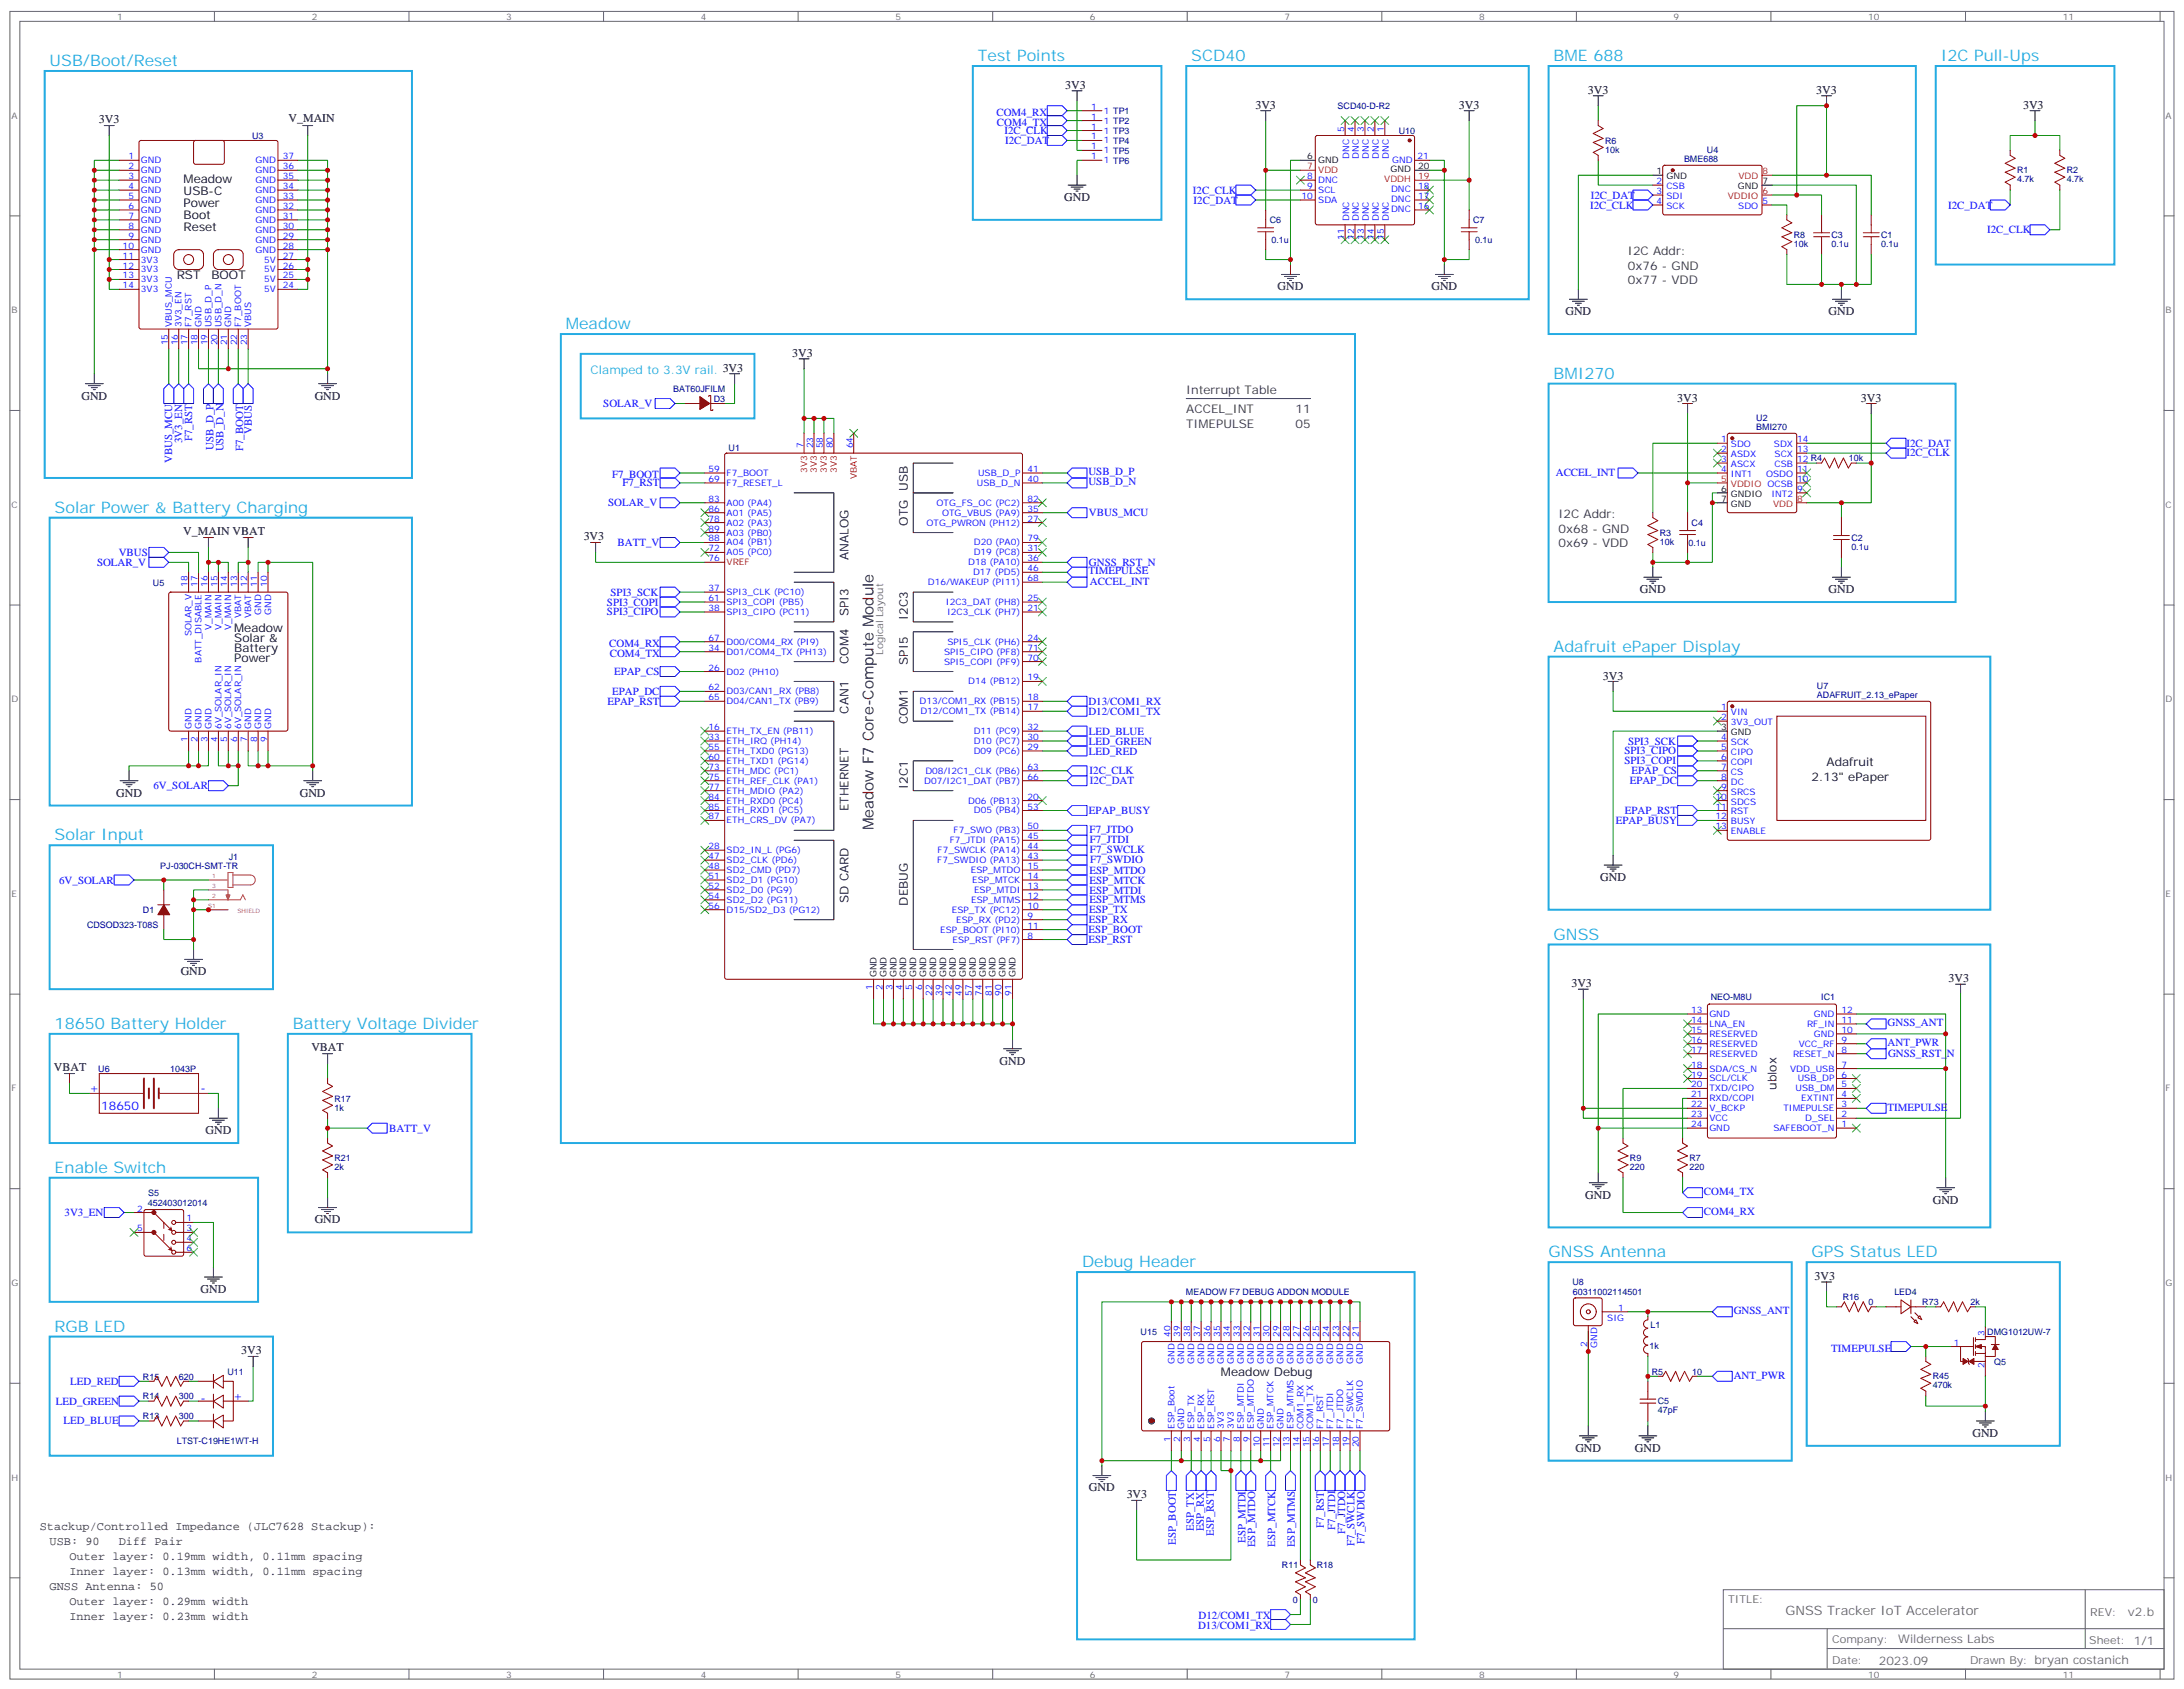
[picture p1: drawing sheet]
<svg xmlns="http://www.w3.org/2000/svg" width="776mm" height="600mm" viewBox="0 0 776 600" stroke-linecap="round" stroke-linejoin="round" font-family="sans-serif">
<defs><g id="words">
<g font-size="5.6" fill="#23abe3">
<text x="17.6" y="23.5">USB/Boot/Reset</text>
<text x="347.5" y="21.7">Test Points</text>
<text x="423.3" y="21.7">SCD40</text>
<text x="552.1" y="21.7">BME 688</text>
<text x="689.7" y="21.7">I2C Pull-Ups</text>
<text x="201.1" y="116.9">Meadow</text>
<text x="552.1" y="134.6">BMI270</text>
<text x="19.4" y="182.2">Solar Power &amp; Battery Charging</text>
<text x="552.1" y="231.6">Adafruit ePaper Display</text>
<text x="19.4" y="298.6">Solar Input</text>
<text x="552.1" y="333.9">GNSS</text>
<text x="19.4" y="365.7">18650 Battery Holder</text>
<text x="104.1" y="365.7">Battery Voltage Divider</text>
<text x="19.4" y="416.8">Enable Switch</text>
<text x="550.3" y="446.8">GNSS Antenna</text>
<text x="643.8" y="446.8">GPS Status LED</text>
<text x="384.5" y="450.3">Debug Header</text>
<text x="19.4" y="473.3">RGB LED</text>
</g>
<text font-size="5.3" x="310.4" y="295.1" transform="rotate(-90 310.4 295.1)">Meadow F7 Core-Compute Module</text>
<text font-size="4.6" fill="#666" x="634.5" y="574">GNSS Tracker IoT Accelerator</text>
<g font-size="4.2">
<text x="378.5" y="31.6">3V3</text>
<text x="564.3" y="33.4">3V3</text>
<text x="645.5" y="33.4">3V3</text>
<text x="446.1" y="38.7">3V3</text>
<text x="518.5" y="38.7">3V3</text>
<text x="719" y="38.6">3V3</text>
<text x="35.2" y="43.6">3V3</text>
<text x="102.5" y="43.2">V_MAIN</text>
<text x="65.3" y="65.1">Meadow</text>
<text x="65.3" y="69.3">USB-C</text>
<text x="378.2" y="71.4">GND</text>
<text x="65.3" y="77.8">Boot</text>
<text x="65.3" y="73.6">Power</text>
<text x="65.3" y="82">Reset</text>
<text x="62.8" y="99.3">RST</text>
<text x="75.1" y="99.3">BOOT</text>
<text x="454" y="103.2">GND</text>
<text x="508.7" y="103.2">GND</text>
<text x="556.3" y="112">GND</text>
<text x="649.8" y="112">GND</text>
<text x="281.5" y="126.8">3V3</text>
<text x="28.9" y="142">GND</text>
<text x="111.8" y="142">GND</text>
<text x="596.1" y="142.7">3V3</text>
<text x="661.3" y="142.7">3V3</text>
<text x="322.7" y="174.5" transform="rotate(-90 322.7 174.5)">USB</text>
<text x="65.1" y="190">V_MAIN VBAT</text>
<text x="322.7" y="186.8" transform="rotate(-90 322.7 186.8)">OTG</text>
<text x="207.4" y="192.1">3V3</text>
<text x="301.5" y="199.1" transform="rotate(-90 301.5 199.1)">ANALOG</text>
<text x="582.8" y="210.8">GND</text>
<text x="649.8" y="210.8">GND</text>
<text x="301.5" y="218.9" transform="rotate(-90 301.5 218.9)">SPI3</text>
<text x="322.7" y="220.3" transform="rotate(-90 322.7 220.3)">I2C3</text>
<text x="83.3" y="224.5">Meadow</text>
<text x="83.3" y="228.1">Solar &amp;</text>
<text x="83.3" y="231.6">Battery</text>
<text x="83.3" y="235.1">Power</text>
<text x="301.5" y="236" transform="rotate(-90 301.5 236)">COM4</text>
<text x="322.7" y="236.2" transform="rotate(-90 322.7 236.2)">SPI5</text>
<text x="569.6" y="241.5">3V3</text>
<text x="301.5" y="253.6" transform="rotate(-90 301.5 253.6)">CAN1</text>
<text x="322.7" y="257.4" transform="rotate(-90 322.7 257.4)">COM1</text>
<text x="649.1" y="272.2">Adafruit</text>
<text x="322.7" y="280.3" transform="rotate(-90 322.7 280.3)">I2C1</text>
<text x="643.8" y="277.5">2.13&quot; ePaper</text>
<text x="41.3" y="283.1">GND</text>
<text x="106.5" y="283.1">GND</text>
<text x="301.5" y="288.3" transform="rotate(-90 301.5 288.3)">ETHERNET</text>
<text x="568.7" y="313.1">GND</text>
<text x="301.5" y="320.8" transform="rotate(-90 301.5 320.8)">SD CARD</text>
<text x="322.7" y="321.8" transform="rotate(-90 322.7 321.8)">DEBUG</text>
<text x="64.2" y="346.6">GND</text>
<text x="558.4" y="350.8">3V3</text>
<text x="692.5" y="349.1">3V3</text>
<text x="110.7" y="373.4">VBAT</text>
<text x="19.2" y="380.5">VBAT</text>
<text x="355.2" y="378.4">GND</text>
<text x="631.4" y="387.3" transform="rotate(-90 631.4 387.3)">ublox</text>
<text x="73" y="403">GND</text>
<text x="563.4" y="426">GND</text>
<text x="686.9" y="427.7">GND</text>
<text x="111.8" y="434.8">GND</text>
<text x="644.9" y="454.9">3V3</text>
<text x="71.3" y="459.5">GND</text>
<text x="85.7" y="481.4">3V3</text>
<text x="433.9" y="489.1">Meadow Debug</text>
<text x="559.9" y="515.9">GND</text>
<text x="581" y="515.9">GND</text>
<text x="701" y="510.6">GND</text>
<text x="387" y="530">GND</text>
<text x="400.4" y="532.5">3V3</text>
</g>
<g font-size="4.2" fill="#333">
<text x="578.6" y="95.8">0x76 - GND</text>
<text x="578.6" y="90.5">I2C Addr:</text>
<text x="578.6" y="101.1">0x77 - VDD</text>
<text x="421.6" y="139.9">Interrupt Table</text>
<text x="421.6" y="146.9">ACCEL_INT</text>
<text x="460.4" y="146.9">11</text>
<text x="421.6" y="152.2">TIMEPULSE</text>
<text x="460.4" y="152.2">05</text>
<text x="553.9" y="184">I2C Addr:</text>
<text x="553.9" y="189.3">0x68 - GND</text>
<text x="553.9" y="194.6">0x69 - VDD</text>
<text x="14.1" y="543.8">Stackup/Controlled Impedance (JLC7628 Stackup):</text>
<text x="17.6" y="549.1">USB: 90</text>
<text x="42.2" y="549.1">Diff Pair</text>
<text x="24.7" y="554.4">Outer layer: 0.19mm width, 0.11mm spacing</text>
<text x="24.7" y="559.7">Inner layer: 0.13mm width, 0.11mm spacing</text>
<text x="17.6" y="565">GNSS Antenna: 50</text>
<text x="24.7" y="570.3">Outer layer: 0.29mm width</text>
<text x="24.7" y="575.6">Inner layer: 0.23mm width</text>
</g>
<text font-size="4.2" fill="#23abe3" x="209.9" y="132.8">Clamped to 3.3V rail. 3V3</text>
<g font-size="4.2" fill="#00f">
<text x="31.7" y="388.2">+</text>
<text x="71.3" y="388.2">-</text>
<text x="36" y="394.6">18650</text>
<text x="82.9" y="497.6">+</text>
<text x="71.3" y="498.3">-</text>
</g>
<g font-size="4.2" fill="#666">
<text x="756.2" y="574.2">v2.b</text>
<text x="674.6" y="583.8">Wilderness Labs</text>
<text x="667.7" y="591.6">2023.09</text>
</g>
<g font-size="3.9" fill="#00f">
<text x="354.1" y="41.1">COM4_RX</text>
<text x="354.3" y="44.7">COM4_TX</text>
<text x="356.9" y="47.7">I2C_CLK</text>
<text x="357.2" y="51.2">I2C_DAT</text>
<text x="424" y="68.9">I2C_CLK</text>
<text x="565.3" y="70.6">I2C_DAT</text>
<text x="424.2" y="72.4">I2C_DAT</text>
<text x="565.1" y="74.2">I2C_CLK</text>
<text x="692.3" y="74.2">I2C_DAT</text>
<text x="706.2" y="83">I2C_CLK</text>
<text x="214.4" y="144.7">SOLAR_V</text>
<text x="89.5" y="154.1" transform="rotate(-90 89.5 154.1)">VBUS</text>
<text x="64.8" y="157.5" transform="rotate(-90 64.8 157.5)">3V3_EN</text>
<text x="68.3" y="156.7" transform="rotate(-90 68.3 156.7)">F7_RST</text>
<text x="75.8" y="159.8" transform="rotate(-90 75.8 159.8)">USB_D_P</text>
<text x="79.4" y="160.4" transform="rotate(-90 79.4 160.4)">USB_D_N</text>
<text x="86.4" y="160.4" transform="rotate(-90 86.4 160.4)">F7_BOOT</text>
<text x="677.5" y="158.7">I2C_DAT</text>
<text x="61.2" y="164.6" transform="rotate(-90 61.2 164.6)">VBUS_MCU</text>
<text x="677.5" y="162.2">I2C_CLK</text>
<text x="217.6" y="169.9">F7_BOOT</text>
<text x="221.3" y="172.9">F7_RST</text>
<text x="386.8" y="168.8">USB_D_P</text>
<text x="386.8" y="172.4">USB_D_N</text>
<text x="552.9" y="169">ACCEL_INT</text>
<text x="216.2" y="179.9">SOLAR_V</text>
<text x="387" y="183.4">VBUS_MCU</text>
<text x="42.2" y="197.6">VBUS</text>
<text x="219.5" y="194.1">BATT_V</text>
<text x="34.5" y="201.1">SOLAR_V</text>
<text x="387" y="201.2">GNSS_RST_N</text>
<text x="386.8" y="204.2">TIMEPULSE</text>
<text x="387.3" y="207.8">ACCEL_INT</text>
<text x="215.7" y="215.2">SPI3_COPI</text>
<text x="217" y="211.7">SPI3_SCK</text>
<text x="215.7" y="218.7">SPI3_CIPO</text>
<text x="216.5" y="229.9">COM4_RX</text>
<text x="216.7" y="233.4">COM4_TX</text>
<text x="218.2" y="239.9">EPAP_CS</text>
<text x="215.8" y="250.5">EPAP_RST</text>
<text x="217.6" y="247">EPAP_DC</text>
<text x="386.8" y="250.5">D13/COM1_RX</text>
<text x="386.8" y="254">D12/COM1_TX</text>
<text x="387" y="261.1">LED_BLUE</text>
<text x="387" y="264.7">LED_GREEN</text>
<text x="387" y="268.2">LED_RED</text>
<text x="577.3" y="268.1">SPI3_CIPO</text>
<text x="578.6" y="264.6">SPI3_SCK</text>
<text x="387.2" y="275.2">I2C_CLK</text>
<text x="577.3" y="271.6">SPI3_COPI</text>
<text x="579.8" y="275.2">EPAP_CS</text>
<text x="54.6" y="280.5">6V_SOLAR</text>
<text x="387.3" y="278.8">I2C_DAT</text>
<text x="579.2" y="278.7">EPAP_DC</text>
<text x="387" y="289.3">EPAP_BUSY</text>
<text x="574.2" y="292.8">EPAP_BUSY</text>
<text x="577.4" y="289.3">EPAP_RST</text>
<text x="387.2" y="296">F7_JTDO</text>
<text x="387.3" y="299.6">F7_JTDI</text>
<text x="387.3" y="303.1">F7_SWCLK</text>
<text x="387.2" y="310.5">ESP_MTDO</text>
<text x="387.4" y="306.6">F7_SWDIO</text>
<text x="21" y="314">6V_SOLAR</text>
<text x="387.2" y="317.5">ESP_MTDI</text>
<text x="387.2" y="314">ESP_MTCK</text>
<text x="387.2" y="321.1">ESP_MTMS</text>
<text x="386.9" y="328.1">ESP_RX</text>
<text x="387" y="324.6">ESP_TX</text>
<text x="386.8" y="335.2">ESP_RST</text>
<text x="386.9" y="331.7">ESP_BOOT</text>
<text x="670.8" y="364.7">GNSS_ANT</text>
<text x="670.8" y="371.7">ANT_PWR</text>
<text x="671" y="375.8">GNSS_RST_N</text>
<text x="670.8" y="394.7">TIMEPULSE</text>
<text x="138.3" y="402.1">BATT_V</text>
<text x="605.5" y="424.6">COM4_TX</text>
<text x="605.5" y="431.6">COM4_RX</text>
<text x="23" y="432.2">3V3_EN</text>
<text x="616.1" y="467">GNSS_ANT</text>
<text x="650.8" y="480.3">TIMEPULSE</text>
<text x="616.1" y="489.9">ANT_PWR</text>
<text x="24.9" y="492.1">LED_RED</text>
<text x="19.9" y="499.2">LED_GREEN</text>
<text x="22.6" y="506.2">LED_BLUE</text>
<text x="424.3" y="544" transform="rotate(-90 424.3 544)">ESP_TX</text>
<text x="427.8" y="544.2" transform="rotate(-90 427.8 544.2)">ESP_RX</text>
<text x="431.3" y="545.9" transform="rotate(-90 431.3 545.9)">ESP_RST</text>
<text x="470.5" y="543.1" transform="rotate(-90 470.5 543.1)">F7_RST</text>
<text x="474.5" y="543.8" transform="rotate(-90 474.5 543.8)">F7_JTDI</text>
<text x="478" y="545.3" transform="rotate(-90 478 545.3)">F7_JTDO</text>
<text x="417.9" y="549" transform="rotate(-90 417.9 549)">ESP_BOOT</text>
<text x="442.6" y="548.4" transform="rotate(-90 442.6 548.4)">ESP_MTDI</text>
<text x="446.1" y="549.9" transform="rotate(-90 446.1 549.9)">ESP_MTDO</text>
<text x="453.2" y="549.7" transform="rotate(-90 453.2 549.7)">ESP_MTCK</text>
<text x="460.2" y="549.9" transform="rotate(-90 460.2 549.9)">ESP_MTMS</text>
<text x="481.4" y="549.5" transform="rotate(-90 481.4 549.5)">F7_SWCLK</text>
<text x="484.9" y="548.7" transform="rotate(-90 484.9 548.7)">F7_SWDIO</text>
<text x="426" y="575.4">D12/COM1_TX</text>
<text x="425.8" y="578.9">D13/COM1_RX</text>
</g>
<g font-size="3.9" fill="#666">
<text x="614.2" y="569.6">TITLE:</text>
<text x="742.8" y="574.2">REV:</text>
<text x="651.1" y="583.8">Company:</text>
<text x="742.5" y="584.4">Sheet: 1/1</text>
<text x="651.1" y="591.4">Date:</text>
<text x="700.1" y="591.5">Drawn By: bryan costanich</text>
</g>
<text font-size="3.5" fill="#666" x="313.9" y="232.7" transform="rotate(-90 313.9 232.7)">Logical Layout</text>
<g font-size="3.2" fill="#666">
<text x="41.6" y="7.1">1</text>
<text x="110.8" y="7.1">2</text>
<text x="179.9" y="7.1">3</text>
<text x="249.1" y="7.1">4</text>
<text x="318.2" y="7.1">5</text>
<text x="387.3" y="7.1">6</text>
<text x="456.5" y="7.1">7</text>
<text x="525.6" y="7.1">8</text>
<text x="594.8" y="7.1">9</text>
<text x="663.9" y="7.1">10</text>
<text x="733.1" y="7.1">11</text>
<text x="4.1" y="42.2">A</text>
<text x="769.6" y="42.2">A</text>
<text x="4.1" y="111.3">B</text>
<text x="769.6" y="111.3">B</text>
<text x="4.1" y="180.4">C</text>
<text x="769.6" y="180.4">C</text>
<text x="4.1" y="249.6">D</text>
<text x="769.6" y="249.6">D</text>
<text x="4.1" y="318.7">E</text>
<text x="769.6" y="318.7">E</text>
<text x="4.1" y="387.9">F</text>
<text x="769.6" y="387.9">F</text>
<text x="4.1" y="457">G</text>
<text x="769.6" y="457">G</text>
<text x="4.1" y="526.2">H</text>
<text x="769.6" y="526.2">H</text>
<text x="41.6" y="596.2">1</text>
<text x="110.8" y="596.2">2</text>
<text x="179.9" y="596.2">3</text>
<text x="249.1" y="596.2">4</text>
<text x="318.2" y="596.2">5</text>
<text x="387.3" y="596.2">6</text>
<text x="456.5" y="596.2">7</text>
<text x="525.6" y="596.2">8</text>
<text x="594.8" y="596.2">9</text>
<text x="663.9" y="596.2">10</text>
<text x="733.1" y="596.2">11</text>
</g>
<g font-size="3.2" fill="#00f">
<text x="387.8" y="39">1</text>
<text x="392.3" y="40.4">1 TP1</text>
<text x="387.8" y="42.5">1</text>
<text x="387.8" y="46">1</text>
<text x="392.3" y="43.9">1 TP2</text>
<text x="392.3" y="47.4">1 TP3</text>
<text x="477.7" y="46.9" transform="rotate(-90 477.7 46.9)">5</text>
<text x="481.2" y="46.9" transform="rotate(-90 481.2 46.9)">4</text>
<text x="484.7" y="46.9" transform="rotate(-90 484.7 46.9)">3</text>
<text x="488.2" y="46.9" transform="rotate(-90 488.2 46.9)">2</text>
<text x="491.8" y="46.9" transform="rotate(-90 491.8 46.9)">1</text>
<text x="387.8" y="49.6">1</text>
<text x="387.8" y="53.1">1</text>
<text x="392.3" y="51">1 TP4</text>
<text x="45.6" y="56.6">1</text>
<text x="50.1" y="58">GND</text>
<text x="90.8" y="58">GND</text>
<text x="100.5" y="56.6">37</text>
<text x="387.8" y="56.6">1</text>
<text x="392.3" y="54.5">1 TP5</text>
<text x="392.3" y="58">1 TP6</text>
<text x="479.4" y="56.5" transform="rotate(-90 479.4 56.5)">DNC</text>
<text x="483" y="56.5" transform="rotate(-90 483 56.5)">DNC</text>
<text x="486.5" y="56.5" transform="rotate(-90 486.5 56.5)">DNC</text>
<text x="490" y="56.5" transform="rotate(-90 490 56.5)">DNC</text>
<text x="493.5" y="56.5" transform="rotate(-90 493.5 56.5)">DNC</text>
<text x="494.7" y="58">GND</text>
<text x="503.8" y="56.6">21</text>
<text x="45.6" y="60.1">2</text>
<text x="45.6" y="63.7">3</text>
<text x="50.1" y="61.6">GND</text>
<text x="50.1" y="65.1">GND</text>
<text x="90.8" y="65.1">GND</text>
<text x="90.8" y="61.6">GND</text>
<text x="100.5" y="63.7">35</text>
<text x="100.5" y="60.1">36</text>
<text x="464.5" y="63.7">8</text>
<text x="468.5" y="65.1">DNC</text>
<text x="588.7" y="65.4">2</text>
<text x="45.6" y="67.2">4</text>
<text x="45.6" y="70.7">5</text>
<text x="50.1" y="68.6">GND</text>
<text x="90.8" y="68.6">GND</text>
<text x="100.5" y="70.7">33</text>
<text x="100.5" y="67.2">34</text>
<text x="462.5" y="70.7">10</text>
<text x="464.5" y="67.2">9</text>
<text x="468.5" y="68.6">SCL</text>
<text x="494.4" y="71.8">DNC</text>
<text x="494.4" y="68.3">DNC</text>
<text x="503.9" y="70.7">17</text>
<text x="503.9" y="67.2">18</text>
<text x="588.7" y="69">3</text>
<text x="592.2" y="70.7">SDI</text>
<text x="592.2" y="67.2">CSB</text>
<text x="45.6" y="74.3">6</text>
<text x="45.6" y="77.8">7</text>
<text x="50.1" y="72.1">GND</text>
<text x="50.1" y="75.7">GND</text>
<text x="90.8" y="75.7">GND</text>
<text x="90.8" y="72.1">GND</text>
<text x="100.5" y="77.8">31</text>
<text x="100.5" y="74.3">32</text>
<text x="468.5" y="72.1">SDA</text>
<text x="494.4" y="75.3">DNC</text>
<text x="503.9" y="74.3">16</text>
<text x="588.7" y="72.5">4</text>
<text x="592.2" y="74.3">SCK</text>
<text x="617.8" y="74.3">SDO</text>
<text x="626.4" y="72.5">5</text>
<text x="45.6" y="81.3">8</text>
<text x="50.1" y="79.2">GND</text>
<text x="50.1" y="82.7">GND</text>
<text x="90.8" y="82.7">GND</text>
<text x="90.8" y="79.2">GND</text>
<text x="100.5" y="81.3">30</text>
<text x="479.4" y="78.6" transform="rotate(-90 479.4 78.6)">DNC</text>
<text x="483" y="78.6" transform="rotate(-90 483 78.6)">DNC</text>
<text x="486.5" y="78.6" transform="rotate(-90 486.5 78.6)">DNC</text>
<text x="490" y="78.6" transform="rotate(-90 490 78.6)">DNC</text>
<text x="493.5" y="78.6" transform="rotate(-90 493.5 78.6)">DNC</text>
<text x="43.6" y="88.4">10</text>
<text x="45.6" y="84.8">9</text>
<text x="50.1" y="86.3">GND</text>
<text x="50.1" y="89.8">GND</text>
<text x="90.8" y="89.8">GND</text>
<text x="90.8" y="86.3">GND</text>
<text x="100.5" y="88.4">28</text>
<text x="100.5" y="84.8">29</text>
<text x="477.7" y="85.2" transform="rotate(-90 477.7 85.2)">11</text>
<text x="481.2" y="85.2" transform="rotate(-90 481.2 85.2)">12</text>
<text x="484.7" y="85.2" transform="rotate(-90 484.7 85.2)">13</text>
<text x="488.2" y="85.2" transform="rotate(-90 488.2 85.2)">14</text>
<text x="491.8" y="85.2" transform="rotate(-90 491.8 85.2)">15</text>
<text x="43.6" y="91.9">11</text>
<text x="43.6" y="95.4">12</text>
<text x="50.1" y="93.3">3V3</text>
<text x="93.9" y="93.3">5V</text>
<text x="100.5" y="95.4">26</text>
<text x="100.5" y="91.9">27</text>
<text x="43.6" y="99">13</text>
<text x="50.1" y="96.8">3V3</text>
<text x="50.1" y="100.4">3V3</text>
<text x="93.9" y="100.4">5V</text>
<text x="93.9" y="96.8">5V</text>
<text x="100.5" y="99">25</text>
<text x="43.6" y="102.5">14</text>
<text x="50.1" y="103.9">3V3</text>
<text x="93.9" y="103.9">5V</text>
<text x="100.5" y="102.5">24</text>
<text x="61" y="116.2" transform="rotate(-90 61 116.2)">VBUS_MCU</text>
<text x="64.6" y="116.2" transform="rotate(-90 64.6 116.2)">3V3_EN</text>
<text x="68.1" y="116.2" transform="rotate(-90 68.1 116.2)">F7_RST</text>
<text x="71.6" y="116.2" transform="rotate(-90 71.6 116.2)">GND</text>
<text x="75.1" y="116.2" transform="rotate(-90 75.1 116.2)">USB_D_P</text>
<text x="78.7" y="116.2" transform="rotate(-90 78.7 116.2)">USB_D_N</text>
<text x="82.2" y="116.2" transform="rotate(-90 82.2 116.2)">GND</text>
<text x="85.7" y="116.2" transform="rotate(-90 85.7 116.2)">F7_BOOT</text>
<text x="89.3" y="116.2" transform="rotate(-90 89.3 116.2)">VBUS</text>
<text x="59.6" y="122.7" transform="rotate(-90 59.6 122.7)">15</text>
<text x="63.1" y="122.7" transform="rotate(-90 63.1 122.7)">16</text>
<text x="66.7" y="122.7" transform="rotate(-90 66.7 122.7)">17</text>
<text x="70.2" y="122.7" transform="rotate(-90 70.2 122.7)">18</text>
<text x="73.7" y="122.7" transform="rotate(-90 73.7 122.7)">19</text>
<text x="77.3" y="122.7" transform="rotate(-90 77.3 122.7)">20</text>
<text x="80.8" y="122.7" transform="rotate(-90 80.8 122.7)">21</text>
<text x="84.3" y="122.7" transform="rotate(-90 84.3 122.7)">22</text>
<text x="87.8" y="122.7" transform="rotate(-90 87.8 122.7)">23</text>
<text x="285.4" y="159.3" transform="rotate(-90 285.4 159.3)">7</text>
<text x="288.9" y="159.3" transform="rotate(-90 288.9 159.3)">23</text>
<text x="292.5" y="159.3" transform="rotate(-90 292.5 159.3)">58</text>
<text x="296" y="159.3" transform="rotate(-90 296 159.3)">80</text>
<text x="303" y="159.3" transform="rotate(-90 303 159.3)">64</text>
<text x="611.6" y="157.2">1</text>
<text x="611.6" y="160.7">2</text>
<text x="615.1" y="158.9">SDO</text>
<text x="630.4" y="158.9">SDX</text>
<text x="638.7" y="160.7">13</text>
<text x="638.7" y="157.2">14</text>
<text x="251.7" y="167.7">59</text>
<text x="365.1" y="167.7">41</text>
<text x="611.6" y="164.2">3</text>
<text x="611.6" y="167.7">4</text>
<text x="615.1" y="162.5">ASDX</text>
<text x="615.1" y="166">ASCX</text>
<text x="630.7" y="166">CSB</text>
<text x="630.7" y="162.5">SCX</text>
<text x="638.7" y="167.7">11</text>
<text x="638.7" y="164.2">12 R4</text>
<text x="251.7" y="171.3">69</text>
<text x="258.2" y="172.7">F7_RESET_L</text>
<text x="258.2" y="169.2">F7_BOOT</text>
<text x="347.1" y="172.7">USB_D_N</text>
<text x="347.6" y="169.2">USB_D_P</text>
<text x="365.1" y="171.3">40</text>
<text x="615.1" y="169.5">INT1</text>
<text x="627.6" y="169.5">OSDO</text>
<text x="638.7" y="171.3">10</text>
<text x="251.7" y="178.3">83</text>
<text x="258.2" y="179.7">A00 (PA4)</text>
<text x="332.9" y="179.7">OTG_FS_OC (PC2)</text>
<text x="365.1" y="178.3">82</text>
<text x="629.5" y="176.6">INT2</text>
<text x="638.7" y="174.8">9</text>
<text x="251.7" y="181.9">86</text>
<text x="251.7" y="185.4">78</text>
<text x="258.2" y="183.3">A01 (PA5)</text>
<text x="334.8" y="183.3">OTG_VBUS (PA9)</text>
<text x="365.1" y="181.9">35</text>
<text x="365.1" y="185.4">27</text>
<text x="251.7" y="188.9">89</text>
<text x="258.2" y="190.3">A03 (PB0)</text>
<text x="258.2" y="186.8">A02 (PA3)</text>
<text x="329.3" y="186.8">OTG_PWRON (PH12)</text>
<text x="251.7" y="192.4">88</text>
<text x="251.7" y="196">72</text>
<text x="258.2" y="193.9">A04 (PB1)</text>
<text x="258.2" y="197.4">A05 (PC0)</text>
<text x="346" y="197.4">D19 (PC8)</text>
<text x="346.1" y="193.9">D20 (PA0)</text>
<text x="365.1" y="196">31</text>
<text x="365.1" y="192.4">79</text>
<text x="251.7" y="199.5">76</text>
<text x="344.1" y="200.9">D18 (PA10)</text>
<text x="365.1" y="199.5">36</text>
<text x="365.1" y="203">46</text>
<text x="66.7" y="208.7" transform="rotate(-90 66.7 208.7)">18</text>
<text x="70.2" y="208.7" transform="rotate(-90 70.2 208.7)">17</text>
<text x="73.7" y="208.7" transform="rotate(-90 73.7 208.7)">16</text>
<text x="77.3" y="208.7" transform="rotate(-90 77.3 208.7)">15</text>
<text x="80.8" y="208.7" transform="rotate(-90 80.8 208.7)">14</text>
<text x="84.3" y="208.7" transform="rotate(-90 84.3 208.7)">13</text>
<text x="87.8" y="208.7" transform="rotate(-90 87.8 208.7)">12</text>
<text x="91.4" y="208.7" transform="rotate(-90 91.4 208.7)">11</text>
<text x="94.9" y="208.7" transform="rotate(-90 94.9 208.7)">10</text>
<text x="329.7" y="208">D16/WAKEUP (PI11)</text>
<text x="345.8" y="204.4">D17 (PD5)</text>
<text x="365.1" y="206.6">68</text>
<text x="251.7" y="213.6">61</text>
<text x="251.7" y="210.1">37</text>
<text x="258.2" y="215">SPI3_COPI (PB5)</text>
<text x="258.2" y="211.5">SPI3_CLK (PC10)</text>
<text x="336.2" y="215">I2C3_DAT (PH8)</text>
<text x="365.1" y="213.6">25</text>
<text x="85.7" y="219.6" transform="rotate(-90 85.7 219.6)">VBAT</text>
<text x="89.3" y="219.6" transform="rotate(-90 89.3 219.6)">VBAT</text>
<text x="92.8" y="218.4" transform="rotate(-90 92.8 218.4)">GND</text>
<text x="96.3" y="218.4" transform="rotate(-90 96.3 218.4)">GND</text>
<text x="251.7" y="217.1">38</text>
<text x="258.2" y="218.5">SPI3_CIPO (PC11)</text>
<text x="336.6" y="218.5">I2C3_CLK (PH7)</text>
<text x="365.1" y="217.1">21</text>
<text x="68.1" y="226.1" transform="rotate(-90 68.1 226.1)">SOLAR_V</text>
<text x="75.1" y="223.9" transform="rotate(-90 75.1 223.9)">V_MAIN</text>
<text x="78.7" y="223.9" transform="rotate(-90 78.7 223.9)">V_MAIN</text>
<text x="82.2" y="223.9" transform="rotate(-90 82.2 223.9)">V_MAIN</text>
<text x="251.7" y="227.7">67</text>
<text x="365.1" y="227.7">24</text>
<text x="251.7" y="231.2">34</text>
<text x="258.2" y="229.1">D00/COM4_RX (PI9)</text>
<text x="258.2" y="232.7">D01/COM4_TX (PH13)</text>
<text x="335.5" y="232.7">SPI5_CIPO (PF8)</text>
<text x="336.7" y="229.1">SPI5_CLK (PH6)</text>
<text x="365.1" y="231.2">71</text>
<text x="71.6" y="235.5" transform="rotate(-90 71.6 235.5)">BATT_DISABLE</text>
<text x="251.7" y="238.3">26</text>
<text x="258.2" y="239.7">D02 (PH10)</text>
<text x="335.5" y="236.2">SPI5_COPI (PF9)</text>
<text x="365.1" y="234.8">70</text>
<text x="251.7" y="245.4">62</text>
<text x="344.1" y="243.2">D14 (PB12)</text>
<text x="365.1" y="241.8">19</text>
<text x="251.7" y="248.9">65</text>
<text x="258.2" y="250.3">D04/CAN1_TX (PB9)</text>
<text x="258.2" y="246.8">D03/CAN1_RX (PB8)</text>
<text x="326.8" y="250.3">D13/COM1_RX (PB15)</text>
<text x="365.1" y="248.9">18</text>
<text x="327.1" y="253.8">D12/COM1_TX (PB14)</text>
<text x="365.1" y="252.4">17</text>
<text x="611.6" y="252.4">1</text>
<text x="611.6" y="255.9">2</text>
<text x="615.1" y="254.2">VIN</text>
<text x="615.1" y="257.7">3V3_OUT</text>
<text x="66.7" y="263.6" transform="rotate(-90 66.7 263.6)">1</text>
<text x="68.1" y="259.1" transform="rotate(-90 68.1 259.1)">GND</text>
<text x="70.2" y="263.6" transform="rotate(-90 70.2 263.6)">2</text>
<text x="71.6" y="259.1" transform="rotate(-90 71.6 259.1)">GND</text>
<text x="73.7" y="263.6" transform="rotate(-90 73.7 263.6)">3</text>
<text x="75.1" y="259.1" transform="rotate(-90 75.1 259.1)">GND</text>
<text x="77.3" y="263.6" transform="rotate(-90 77.3 263.6)">4</text>
<text x="78.7" y="259.1" transform="rotate(-90 78.7 259.1)">6V_SOLAR_IN</text>
<text x="80.8" y="263.6" transform="rotate(-90 80.8 263.6)">5</text>
<text x="82.2" y="259.1" transform="rotate(-90 82.2 259.1)">6V_SOLAR_IN</text>
<text x="84.3" y="263.6" transform="rotate(-90 84.3 263.6)">6</text>
<text x="85.7" y="259.1" transform="rotate(-90 85.7 259.1)">6V_SOLAR_IN</text>
<text x="87.8" y="263.6" transform="rotate(-90 87.8 263.6)">7</text>
<text x="89.3" y="259.1" transform="rotate(-90 89.3 259.1)">GND</text>
<text x="91.4" y="263.6" transform="rotate(-90 91.4 263.6)">8</text>
<text x="92.8" y="259.1" transform="rotate(-90 92.8 259.1)">GND</text>
<text x="94.9" y="263.6" transform="rotate(-90 94.9 263.6)">9</text>
<text x="96.3" y="259.1" transform="rotate(-90 96.3 259.1)">GND</text>
<text x="251.7" y="263">33</text>
<text x="251.7" y="259.5">16</text>
<text x="258.2" y="260.9">ETH_TX_EN (PB11)</text>
<text x="346" y="260.9">D11 (PC9)</text>
<text x="365.1" y="259.5">32</text>
<text x="365.1" y="263">30</text>
<text x="611.6" y="263">4</text>
<text x="251.7" y="266.5">55</text>
<text x="258.2" y="264.4">ETH_IRQ (PH14)</text>
<text x="258.2" y="267.9">ETH_TXD0 (PG13)</text>
<text x="346" y="264.4">D10 (PC7)</text>
<text x="346" y="267.9">D09 (PC6)</text>
<text x="365.1" y="266.5">29</text>
<text x="611.6" y="266.5">5</text>
<text x="615.1" y="264.8">SCK</text>
<text x="615.1" y="268.3">CIPO</text>
<text x="251.7" y="273.6">73</text>
<text x="251.7" y="270.1">60</text>
<text x="258.2" y="275">ETH_MDC (PC1)</text>
<text x="258.2" y="271.5">ETH_TXD1 (PG14)</text>
<text x="328.9" y="275">D08/I2C1_CLK (PB6)</text>
<text x="365.1" y="273.6">63</text>
<text x="611.6" y="270.1">6</text>
<text x="611.6" y="273.6">7</text>
<text x="615.1" y="271.8">COPI</text>
<text x="615.1" y="275.3">CS</text>
<text x="251.7" y="280.6">77</text>
<text x="251.7" y="277.1">75</text>
<text x="258.2" y="278.5">ETH_REF_CLK (PA1)</text>
<text x="328.5" y="278.5">D07/I2C1_DAT (PB7)</text>
<text x="365.1" y="277.1">66</text>
<text x="611.6" y="277.1">8</text>
<text x="611.6" y="280.6">9</text>
<text x="615.1" y="278.9">DC</text>
<text x="251.7" y="287.7">85</text>
<text x="251.7" y="284.2">84</text>
<text x="258.2" y="285.6">ETH_RXD0 (PC4)</text>
<text x="258.2" y="282">ETH_MDIO (PA2)</text>
<text x="344.1" y="285.6">D06 (PB13)</text>
<text x="365.1" y="287.7">53</text>
<text x="365.1" y="284.2">20</text>
<text x="609.6" y="284.2">10</text>
<text x="609.6" y="287.7">11</text>
<text x="615.1" y="282.4">SRCS</text>
<text x="615.1" y="285.9">SDCS</text>
<text x="251.7" y="291.2">87</text>
<text x="258.2" y="292.6">ETH_CRS_DV (PA7)</text>
<text x="258.2" y="289.1">ETH_RXD1 (PC5)</text>
<text x="346.1" y="289.1">D05 (PB4)</text>
<text x="609.6" y="291.2">12</text>
<text x="615.1" y="289.5">RST</text>
<text x="615.1" y="293">BUSY</text>
<text x="337.5" y="299.7">F7_JTDI (PA15)</text>
<text x="338.9" y="296.2">F7_SWO (PB3)</text>
<text x="365.1" y="294.7">50</text>
<text x="365.1" y="298.3">45</text>
<text x="609.6" y="294.7">13</text>
<text x="615.1" y="296.5">ENABLE</text>
<text x="251.7" y="305.3">47</text>
<text x="251.7" y="301.8">28</text>
<text x="258.2" y="303.2">SD2_IN_L (PG6)</text>
<text x="333.2" y="303.2">F7_SWCLK (PA14)</text>
<text x="365.1" y="301.8">44</text>
<text x="365.1" y="305.3">43</text>
<text x="251.7" y="308.9">48</text>
<text x="258.2" y="310.3">SD2_CMD (PD7)</text>
<text x="258.2" y="306.7">SD2_CLK (PD6)</text>
<text x="333.1" y="306.7">F7_SWDIO (PA13)</text>
<text x="345" y="310.3">ESP_MTDO</text>
<text x="365.1" y="308.9">15</text>
<text x="251.7" y="315.9">52</text>
<text x="251.7" y="312.4">51</text>
<text x="258.2" y="317.3">SD2_D0 (PG9)</text>
<text x="258.2" y="313.8">SD2_D1 (PG10)</text>
<text x="345.5" y="313.8">ESP_MTCK</text>
<text x="346.1" y="317.3">ESP_MTDI</text>
<text x="365.1" y="312.4">14</text>
<text x="365.1" y="315.9">13</text>
<text x="251.7" y="323">56</text>
<text x="251.7" y="319.4">54</text>
<text x="258.2" y="320.9">SD2_D2 (PG11)</text>
<text x="345.1" y="320.9">ESP_MTMS</text>
<text x="365.1" y="323">10</text>
<text x="365.1" y="319.4">12</text>
<text x="258.2" y="324.4">D15/SD2_D3 (PG12)</text>
<text x="338.3" y="324.4">ESP_TX (PC12)</text>
<text x="339.8" y="327.9">ESP_RX (PD2)</text>
<text x="365.1" y="326.5">9</text>
<text x="334.1" y="331.4">ESP_BOOT (PI10)</text>
<text x="338.5" y="335">ESP_RST (PF7)</text>
<text x="365.1" y="330">11</text>
<text x="365.1" y="333.6">8</text>
<text x="310.1" y="351.8" transform="rotate(-90 310.1 351.8)">1</text>
<text x="313.6" y="351.8" transform="rotate(-90 313.6 351.8)">2</text>
<text x="317.1" y="351.8" transform="rotate(-90 317.1 351.8)">3</text>
<text x="320.7" y="351.8" transform="rotate(-90 320.7 351.8)">4</text>
<text x="324.2" y="351.8" transform="rotate(-90 324.2 351.8)">5</text>
<text x="327.7" y="351.8" transform="rotate(-90 327.7 351.8)">6</text>
<text x="331.3" y="353.8" transform="rotate(-90 331.3 353.8)">22</text>
<text x="334.8" y="353.8" transform="rotate(-90 334.8 353.8)">39</text>
<text x="338.3" y="353.8" transform="rotate(-90 338.3 353.8)">42</text>
<text x="341.8" y="353.8" transform="rotate(-90 341.8 353.8)">49</text>
<text x="345.4" y="353.8" transform="rotate(-90 345.4 353.8)">57</text>
<text x="348.9" y="353.8" transform="rotate(-90 348.9 353.8)">74</text>
<text x="352.4" y="353.8" transform="rotate(-90 352.4 353.8)">81</text>
<text x="356" y="353.8" transform="rotate(-90 356 353.8)">90</text>
<text x="359.5" y="353.8" transform="rotate(-90 359.5 353.8)">91</text>
<text x="601" y="360">13</text>
<text x="601" y="363.5">14</text>
<text x="607.5" y="361.4">GND</text>
<text x="607.5" y="364.9">LNA_EN</text>
<text x="642.2" y="364.9">RF_IN</text>
<text x="644.7" y="361.4">GND</text>
<text x="654.4" y="363.5">11</text>
<text x="654.4" y="360">12</text>
<text x="601" y="367.1">15</text>
<text x="601" y="370.6">16</text>
<text x="607.5" y="368.5">RESERVED</text>
<text x="644.7" y="368.5">GND</text>
<text x="654.4" y="370.6">9</text>
<text x="654.4" y="367.1">10</text>
<text x="601" y="374.1">17</text>
<text x="607.5" y="372">RESERVED</text>
<text x="607.5" y="375.5">RESERVED</text>
<text x="637.2" y="375.5">RESET_N</text>
<text x="639.3" y="372">VCC_RF</text>
<text x="654.4" y="374.1">8</text>
<text x="601" y="379.4">18</text>
<text x="601" y="382.9">19</text>
<text x="607.5" y="380.8">SDA/CS_N</text>
<text x="636.2" y="380.8">VDD_USB</text>
<text x="654.4" y="382.9">6</text>
<text x="654.4" y="379.4">7</text>
<text x="601" y="386.5">20</text>
<text x="601" y="390">21</text>
<text x="607.5" y="384.4">SCL/CLK</text>
<text x="607.5" y="387.9">TXD/CIPO</text>
<text x="638.1" y="387.9">USB_DM</text>
<text x="638.9" y="384.4">USB_DP</text>
<text x="654.4" y="390">4</text>
<text x="654.4" y="386.5">5</text>
<text x="601" y="393.5">22</text>
<text x="607.5" y="391.4">RXD/COPI</text>
<text x="607.5" y="394.9">V_BCKP</text>
<text x="633.8" y="394.9">TIMEPULSE</text>
<text x="640.1" y="391.4">EXTINT</text>
<text x="654.4" y="393.5">3</text>
<text x="601" y="397.1">23</text>
<text x="601" y="400.6">24</text>
<text x="607.5" y="398.5">VCC</text>
<text x="607.5" y="402">GND</text>
<text x="630.2" y="402">SAFEBOOT_N</text>
<text x="641.5" y="398.5">D_SEL</text>
<text x="654.4" y="400.6">1</text>
<text x="654.4" y="397.1">2</text>
<text x="48.8" y="430.6">2</text>
<text x="48.8" y="437.6">5</text>
<text x="66.3" y="434.1">1</text>
<text x="66.3" y="437.6">3</text>
<text x="66.3" y="441.1">4</text>
<text x="66.3" y="444.7">6</text>
<text x="575" y="465.8">1</text>
<text x="571.2" y="469.4">SIG</text>
<text x="415.9" y="475" transform="rotate(-90 415.9 475)">40</text>
<text x="419.5" y="475" transform="rotate(-90 419.5 475)">39</text>
<text x="423" y="475" transform="rotate(-90 423 475)">38</text>
<text x="426.5" y="475" transform="rotate(-90 426.5 475)">37</text>
<text x="430" y="475" transform="rotate(-90 430 475)">36</text>
<text x="433.6" y="475" transform="rotate(-90 433.6 475)">35</text>
<text x="437.1" y="475" transform="rotate(-90 437.1 475)">34</text>
<text x="440.6" y="475" transform="rotate(-90 440.6 475)">33</text>
<text x="444.1" y="475" transform="rotate(-90 444.1 475)">32</text>
<text x="447.7" y="475" transform="rotate(-90 447.7 475)">31</text>
<text x="451.2" y="475" transform="rotate(-90 451.2 475)">30</text>
<text x="454.7" y="475" transform="rotate(-90 454.7 475)">29</text>
<text x="458.3" y="475" transform="rotate(-90 458.3 475)">28</text>
<text x="461.8" y="475" transform="rotate(-90 461.8 475)">27</text>
<text x="465.3" y="475" transform="rotate(-90 465.3 475)">26</text>
<text x="468.8" y="475" transform="rotate(-90 468.8 475)">25</text>
<text x="472.4" y="475" transform="rotate(-90 472.4 475)">24</text>
<text x="475.9" y="475" transform="rotate(-90 475.9 475)">23</text>
<text x="479.4" y="475" transform="rotate(-90 479.4 475)">22</text>
<text x="483" y="475" transform="rotate(-90 483 475)">21</text>
<text x="564.1" y="478.8" transform="rotate(-90 564.1 478.8)">2</text>
<text x="567.6" y="478.9" transform="rotate(-90 567.6 478.9)">GND</text>
<text x="694.4" y="478.2">1</text>
<text x="705.2" y="474.7" transform="rotate(-90 705.2 474.7)">3</text>
<text x="417.3" y="484.8" transform="rotate(-90 417.3 484.8)">GND</text>
<text x="420.9" y="484.8" transform="rotate(-90 420.9 484.8)">GND</text>
<text x="424.4" y="484.8" transform="rotate(-90 424.4 484.8)">GND</text>
<text x="427.9" y="484.8" transform="rotate(-90 427.9 484.8)">GND</text>
<text x="431.4" y="484.8" transform="rotate(-90 431.4 484.8)">GND</text>
<text x="435" y="484.8" transform="rotate(-90 435 484.8)">GND</text>
<text x="438.5" y="484.8" transform="rotate(-90 438.5 484.8)">GND</text>
<text x="442" y="484.8" transform="rotate(-90 442 484.8)">GND</text>
<text x="445.6" y="484.8" transform="rotate(-90 445.6 484.8)">GND</text>
<text x="449.1" y="484.8" transform="rotate(-90 449.1 484.8)">GND</text>
<text x="452.6" y="484.8" transform="rotate(-90 452.6 484.8)">GND</text>
<text x="456.1" y="484.8" transform="rotate(-90 456.1 484.8)">GND</text>
<text x="459.7" y="484.8" transform="rotate(-90 459.7 484.8)">GND</text>
<text x="463.2" y="484.8" transform="rotate(-90 463.2 484.8)">GND</text>
<text x="466.7" y="484.8" transform="rotate(-90 466.7 484.8)">GND</text>
<text x="470.3" y="484.8" transform="rotate(-90 470.3 484.8)">GND</text>
<text x="473.8" y="484.8" transform="rotate(-90 473.8 484.8)">GND</text>
<text x="477.3" y="484.8" transform="rotate(-90 477.3 484.8)">GND</text>
<text x="480.8" y="484.8" transform="rotate(-90 480.8 484.8)">GND</text>
<text x="484.4" y="484.8" transform="rotate(-90 484.4 484.8)">GND</text>
<text x="705.2" y="486.2" transform="rotate(-90 705.2 486.2)">2</text>
<text x="417.3" y="507.8" transform="rotate(-90 417.3 507.8)">ESP_Boot</text>
<text x="420.9" y="507.8" transform="rotate(-90 420.9 507.8)">GND</text>
<text x="424.4" y="507.8" transform="rotate(-90 424.4 507.8)">ESP_TX</text>
<text x="427.9" y="507.8" transform="rotate(-90 427.9 507.8)">ESP_RX</text>
<text x="431.4" y="507.8" transform="rotate(-90 431.4 507.8)">ESP_RST</text>
<text x="435" y="507.8" transform="rotate(-90 435 507.8)">3V3</text>
<text x="438.5" y="507.8" transform="rotate(-90 438.5 507.8)">3V3</text>
<text x="442" y="507.8" transform="rotate(-90 442 507.8)">ESP_MTDI</text>
<text x="445.6" y="507.8" transform="rotate(-90 445.6 507.8)">ESP_MTDO</text>
<text x="449.1" y="507.8" transform="rotate(-90 449.1 507.8)">GND</text>
<text x="452.6" y="507.8" transform="rotate(-90 452.6 507.8)">ESP_MTCK</text>
<text x="456.1" y="507.8" transform="rotate(-90 456.1 507.8)">GND</text>
<text x="459.7" y="507.8" transform="rotate(-90 459.7 507.8)">ESP_MTMS</text>
<text x="463.2" y="507.8" transform="rotate(-90 463.2 507.8)">COM1_RX</text>
<text x="466.7" y="507.8" transform="rotate(-90 466.7 507.8)">COM1_TX</text>
<text x="470.3" y="507.8" transform="rotate(-90 470.3 507.8)">F7_RST</text>
<text x="473.8" y="507.8" transform="rotate(-90 473.8 507.8)">F7_JTDI</text>
<text x="477.3" y="507.8" transform="rotate(-90 477.3 507.8)">F7_JTDO</text>
<text x="480.8" y="507.8" transform="rotate(-90 480.8 507.8)">F7_SWCLK</text>
<text x="484.4" y="507.8" transform="rotate(-90 484.4 507.8)">F7_SWDIO</text>
<text x="415.9" y="512.3" transform="rotate(-90 415.9 512.3)">1</text>
<text x="419.5" y="512.3" transform="rotate(-90 419.5 512.3)">2</text>
<text x="423" y="512.3" transform="rotate(-90 423 512.3)">3</text>
<text x="426.5" y="512.3" transform="rotate(-90 426.5 512.3)">4</text>
<text x="430" y="512.3" transform="rotate(-90 430 512.3)">5</text>
<text x="433.6" y="512.3" transform="rotate(-90 433.6 512.3)">6</text>
<text x="437.1" y="512.3" transform="rotate(-90 437.1 512.3)">7</text>
<text x="440.6" y="512.3" transform="rotate(-90 440.6 512.3)">8</text>
<text x="444.1" y="512.3" transform="rotate(-90 444.1 512.3)">9</text>
<text x="447.7" y="514.3" transform="rotate(-90 447.7 514.3)">10</text>
<text x="451.2" y="514.3" transform="rotate(-90 451.2 514.3)">11</text>
<text x="454.7" y="514.3" transform="rotate(-90 454.7 514.3)">12</text>
<text x="458.3" y="514.3" transform="rotate(-90 458.3 514.3)">13</text>
<text x="461.8" y="514.3" transform="rotate(-90 461.8 514.3)">14</text>
<text x="465.3" y="514.3" transform="rotate(-90 465.3 514.3)">15</text>
<text x="468.8" y="514.3" transform="rotate(-90 468.8 514.3)">16</text>
<text x="472.4" y="514.3" transform="rotate(-90 472.4 514.3)">17</text>
<text x="475.9" y="514.3" transform="rotate(-90 475.9 514.3)">18</text>
<text x="479.4" y="514.3" transform="rotate(-90 479.4 514.3)">19</text>
<text x="483" y="514.3" transform="rotate(-90 483 514.3)">20</text>
</g>
<g font-size="3.2" fill="#000080">
<text x="475.4" y="38.7">SCD40-D-R2</text>
<text x="497.1" y="47.5">U10</text>
<text x="89.6" y="49.3">U3</text>
<text x="570.4" y="51">R6</text>
<text x="570.4" y="54.2">10k</text>
<text x="598.5" y="57.7">BME688</text>
<text x="606.6" y="54.4">U4</text>
<text x="716.8" y="64.8">4.7k</text>
<text x="716.8" y="61.6">R1</text>
<text x="734.5" y="64.8">4.7k</text>
<text x="734.5" y="61.6">R2</text>
<text x="451.2" y="79.3">C6</text>
<text x="523.5" y="79.3">C7</text>
<text x="451.9" y="86.3">0.1u</text>
<text x="524.2" y="86.3">0.1u</text>
<text x="637.5" y="87.8">10k</text>
<text x="637.5" y="84.6">R8</text>
<text x="650.9" y="87.8">0.1u</text>
<text x="650.9" y="84.6">C3</text>
<text x="668.5" y="87.8">0.1u</text>
<text x="668.5" y="84.6">C1</text>
<text x="239.2" y="139.3">BAT60JFILM</text>
<text x="253.7" y="142.8">D3</text>
<text x="624.1" y="149.6">U2</text>
<text x="624.1" y="152.8">BMI270</text>
<text x="258.9" y="160.4">U1</text>
<text x="657" y="163.9">10k</text>
<text x="589.8" y="190.4">R3</text>
<text x="601.1" y="186.9">C4</text>
<text x="589.8" y="193.6">10k</text>
<text x="600" y="193.9">0.1u</text>
<text x="657.9" y="195.4">0.1u</text>
<text x="657.9" y="192.2">C2</text>
<text x="54.3" y="208.1">U5</text>
<text x="645.7" y="244.9">U7</text>
<text x="645.7" y="248.1">ADAFRUIT_2.13_ePaper</text>
<text x="81.3" y="305.6">J1</text>
<text x="57" y="308.8">PJ-030CH-SMT-TR</text>
<text x="30.9" y="329.8">CDSOD323-T08S</text>
<text x="50.8" y="324.5">D1</text>
<text x="608" y="355.5">NEO-M8U</text>
<text x="647.3" y="355.5">IC1</text>
<text x="34.9" y="380.9">U6</text>
<text x="60.5" y="380.9">1043P</text>
<text x="118.9" y="394.7">1k</text>
<text x="118.9" y="391.5">R17</text>
<text x="118.9" y="412.6">R21</text>
<text x="579.3" y="412.6">R9</text>
<text x="600.4" y="412.6">R7</text>
<text x="118.9" y="415.8">2k</text>
<text x="579.3" y="415.8">220</text>
<text x="600.4" y="415.8">220</text>
<text x="52.7" y="425.2">S5</text>
<text x="52.5" y="428.7">452403012014</text>
<text x="421.5" y="460.2">MEADOW F7 DEBUG ADDON MODULE</text>
<text x="558.8" y="456.8">U8</text>
<text x="558.9" y="460.3">60311002114501</text>
<text x="673.2" y="460.3">LED4</text>
<text x="654.9" y="462">R16</text>
<text x="664.1" y="463.8">0</text>
<text x="683.1" y="463.8">R73</text>
<text x="700.3" y="463.8">2k</text>
<text x="586.6" y="471.9">L1</text>
<text x="405.4" y="474.4">U15</text>
<text x="586.2" y="479.3">1k</text>
<text x="706.2" y="474.4">DMG1012UW-7</text>
<text x="708.6" y="485">Q5</text>
<text x="50.8" y="490.3">R15</text>
<text x="63.5" y="490.3">620</text>
<text x="80.8" y="488.5">U11</text>
<text x="587" y="488.5">R5</text>
<text x="601.4" y="488.5">10</text>
<text x="686.9" y="490.2">R45</text>
<text x="50.8" y="497.3">R14</text>
<text x="63.5" y="497.3">300</text>
<text x="686.9" y="493.4">470k</text>
<text x="589.1" y="502.3">47pF</text>
<text x="589.1" y="499.1">C5</text>
<text x="50.8" y="504.4">R13</text>
<text x="63.5" y="504.4">300</text>
<text x="62.8" y="513.2">LTST-C19HE1WT-H</text>
<text x="455.6" y="557.3">R11</text>
<text x="467.9" y="557.3">R18</text>
<text x="459.5" y="569.6">0</text>
<text x="466.5" y="569.6">0</text>
</g>
<g font-size="3.2">
<text x="464.5" y="56.6">6</text>
<text x="468.5" y="58">GND</text>
<text x="494.1" y="61.2">GND</text>
<text x="503.9" y="60.1">20</text>
<text x="588.7" y="61.9">1</text>
<text x="592.2" y="63.7">GND</text>
<text x="626.4" y="65.4">7</text>
<text x="617.6" y="67.2">GND</text>
<text x="611.6" y="174.8">6</text>
<text x="611.6" y="178.3">7</text>
<text x="615.1" y="176.6">GNDIO</text>
<text x="615.1" y="180.1">GND</text>
<text x="611.6" y="259.5">3</text>
<text x="615.1" y="261.2">GND</text>
<text x="311.5" y="347.3" transform="rotate(-90 311.5 347.3)">GND</text>
<text x="315" y="347.3" transform="rotate(-90 315 347.3)">GND</text>
<text x="318.6" y="347.3" transform="rotate(-90 318.6 347.3)">GND</text>
<text x="322.1" y="347.3" transform="rotate(-90 322.1 347.3)">GND</text>
<text x="325.6" y="347.3" transform="rotate(-90 325.6 347.3)">GND</text>
<text x="329.1" y="347.3" transform="rotate(-90 329.1 347.3)">GND</text>
<text x="332.7" y="347.3" transform="rotate(-90 332.7 347.3)">GND</text>
<text x="336.2" y="347.3" transform="rotate(-90 336.2 347.3)">GND</text>
<text x="339.7" y="347.3" transform="rotate(-90 339.7 347.3)">GND</text>
<text x="343.3" y="347.3" transform="rotate(-90 343.3 347.3)">GND</text>
<text x="346.8" y="347.3" transform="rotate(-90 346.8 347.3)">GND</text>
<text x="350.3" y="347.3" transform="rotate(-90 350.3 347.3)">GND</text>
<text x="353.8" y="347.3" transform="rotate(-90 353.8 347.3)">GND</text>
<text x="357.4" y="347.3" transform="rotate(-90 357.4 347.3)">GND</text>
<text x="360.9" y="347.3" transform="rotate(-90 360.9 347.3)">GND</text>
</g>
<g font-size="3.2" fill="#f00">
<text x="464.5" y="60.1">7</text>
<text x="468.5" y="61.6">VDD</text>
<text x="492" y="64.7">VDDH</text>
<text x="503.9" y="63.7">19</text>
<text x="617.8" y="63.7">VDD</text>
<text x="626.4" y="61.9">8</text>
<text x="614" y="70.7">VDDIO</text>
<text x="626.4" y="69">6</text>
<text x="286.8" y="168" transform="rotate(-90 286.8 168)">3V3</text>
<text x="290.3" y="168" transform="rotate(-90 290.3 168)">3V3</text>
<text x="293.9" y="168" transform="rotate(-90 293.9 168)">3V3</text>
<text x="297.4" y="168" transform="rotate(-90 297.4 168)">3V3</text>
<text x="304.4" y="170.2" transform="rotate(-90 304.4 170.2)">VBAT</text>
<text x="611.6" y="171.3">5</text>
<text x="615.1" y="173">VDDIO OCSB</text>
<text x="638.7" y="178.3">8</text>
<text x="630.2" y="180.1">VDD</text>
<text x="258.2" y="200.9">VREF</text>
</g>
<g font-size="2.1" fill="#a54b4b">
<text x="75.4" y="312">1</text>
<text x="75.4" y="315.6">3</text>
<text x="74" y="322.6">S1</text>
<text x="75.4" y="319.1">2</text>
<text x="84.4" y="324.4">SHIELD</text>
</g>
</g></defs>
<g fill="none" stroke="#666" stroke-width=".36">
<path d="M3.5 4.1h769.1v592.6h-769.1zM7.1 7.6h762v585.6h-762zM76.2 4.1v3.5M145.3 4.1v3.5M214.5 4.1v3.5M283.6 4.1v3.5M352.8 4.1v3.5M421.9 4.1v3.5M491.1 4.1v3.5M560.2 4.1v3.5M629.4 4.1v3.5M698.5 4.1v3.5"/>
<path d="M767.6 4.1v3.5M3.5 76.7h3.6M769.1 76.7h3.5M3.5 145.9h3.6M769.1 145.9h3.5M3.5 215h3.6M769.1 215h3.5M3.5 284.2h3.6M769.1 284.2h3.5M3.5 353.3h3.6M769.1 353.3h3.5M3.5 422.5h3.6"/>
<path d="M769.1 422.5h3.5M3.5 491.6h3.6M769.1 491.6h3.5M3.5 560.7h3.6M612.4 565h156.7v28.2h-156.7zM612.5 578.8h156.4M649.3 578.8v14.1M741 565l.1 20.9M769.1 560.7h3.5M76.2 593.2v3.5M145.3 593.2v3.5M214.5 593.2v3.5"/>
<path d="M283.6 593.2v3.5M352.8 593.2v3.5M421.9 593.2v3.5M491.1 593.2v3.5M560.2 593.2v3.5M629.4 593.2v3.5M649.3 585.9h119.6M698.5 593.2v3.5M767.6 593.2v3.5"/>
</g>
<g fill="none" stroke="#24abe3" stroke-width=".71">
<path d="M15.9 25.2h130.5v144.7h-130.5zM345.7 23.5h67v54.6h-67zM421.6 23.5h121.7v82.9h-121.7zM550.3 23.5h130.6v95.2h-130.6zM687.9 23.5h63.5v70.5h-63.5zM199.3 118.7h282.2v287.5h-282.2zM550.3 136.3h144.7v77.7h-144.7zM17.6 184h128.8v102.3h-128.8zM550.3 233.4h157v89.9h-157zM17.6 300.4h79.4v51.1h-79.4zM550.3 335.7h157v100.5h-157zM17.6 367.4h67.1v38.8h-67.1z"/>
<path d="M382.8 452.1h119.9v130.5h-119.9zM550.3 448.6h86.5v70.5h-86.5zM642.1 448.6h89.9v65.2h-89.9z"/>
</g>
<g fill="none" stroke="#008700" stroke-width=".36">
<path d="M379.2 39.3h5.3M382.8 35.8v17.6h1.7M568 37.6v5.3M38.8 48.2v54.6h3.5M42.3 57h-8.8v75.8M105.8 57h10.6v75.8M379.2 42.9h5.3M379.2 46.4h5.3M379.2 49.9h5.3M384.5 57h-1.7v5.3M449.8 42.9v17.6h12.3M462.1 57h-3.5v37"/>
<path d="M508 57h5.3v37M522.1 42.9v21.1h-14.1M568 57v8.8h19.4M723.2 48.2h8.8v5.2M723.2 42.9v5.3h-8.8v5.2M446.3 67.6h15.8M446.3 71.1h15.8M449.8 60.5v14.1M508 60.5h5.3M522.1 64v10.6M587.4 62.3h-26.5v40.5M629.7 69.3h17.6v7.1"/>
<path d="M629.7 62.3h35.3v14.1M629.7 72.8h5.3v3.6M629.7 65.8h30v35.3M649.1 62.3v-24.7h-10.6v31.7M714.4 67.6v5.2M732 67.6v14.1h-3.5M449.8 88.7v3.6h8.8M522.1 88.7v3.6h-8.8M635 90.5v10.6h19.4v1.7M647.3 90.5v10.6M665 90.5v10.6h-10.6M60 124v12.3"/>
<path d="M63.5 124v12.3M67 124v12.3M70.6 124v7.1h45.8M74.1 124v12.3M77.6 124v12.3M81.1 124v7.1M84.7 124v12.3M285.8 131.1v22.9M285.8 148.7h10.5v5.3M289.3 148.7v5.3M292.8 148.7v5.3M599.7 146.9v24.7h10.6"/>
<path d="M610.3 157.5h-22.9v24.7M642.1 157.5h28.2M665 146.9v17.7h-5.3M241.7 168.1h8.8M241.7 171.6h8.8M241.7 178.7h8.8M370.4 168.1h8.8M370.4 171.6h8.8M582.1 168.1h28.2M599.7 171.6v10.6M610.3 175.2h-1.8v3.5M610.3 178.7h-1.8v21.1h-8.8"/>
<path d="M642.1 178.7h12.3v5.3M642.1 164.6h3.5M642.1 161h28.2M665 164.6v14.1h-10.6M60 199.8h7v3.6M77.6 199.8v3.6M95.2 199.8v3.6M211.7 196.3v3.5h38.8M370.4 182.2h8.8M587.4 196.3v5.3M599.7 196.3v3.5h-12.3M654.4 198.1v3.5"/>
<path d="M74.1 203.4v-3.6h7v3.6M91.7 203.4v-3.6h19.4v72.4M241.7 210.4h8.8M241.7 217.5h8.8M241.7 214h8.8M241.7 238.7h8.8M241.7 228.1h8.8M241.7 231.6h8.8M241.7 245.7h8.8M241.7 249.2h8.8M370.4 249.2h8.8M370.4 252.8h8.8"/>
<path d="M573.3 245.7v7.1h37M610.3 259.8h-37v44.1M67 266.9v5.3M70.6 266.9v5.3M74.1 266.9v5.3h-28.2v1.7M77.6 266.9v5.3h7.1M81.1 266.9v5.3M84.7 266.9v12.3h-3.6M88.2 266.9v5.3h22.9v1.7M91.7 266.9v5.3M95.2 266.9v5.3M370.4 277.5h8.8"/>
<path d="M370.4 273.9h8.8M603.2 277.5h7.1M603.2 273.9h7.1M603.2 270.4h7.1M603.2 266.9h7.1M603.2 263.3h7.1M370.4 288h8.8M370.4 295.1h8.8M370.4 298.6h8.8M603.2 291.6h7.1M603.2 288h7.1M47.6 312.7h26.5"/>
<path d="M74.1 316.3h-5.3v21.1M370.4 312.7h8.8M370.4 309.2h8.8M370.4 316.3h8.8M370.4 319.8h8.8M370.4 302.2h8.8M370.4 305.7h8.8M370.4 330.4h8.8M370.4 333.9h8.8M370.4 326.8h8.8M370.4 323.3h8.8M310.4 355.1v8.8h49.4"/>
<path d="M314 355.1v8.8M317.5 355.1v8.8M321 355.1v8.8M324.6 355.1v8.8M328.1 355.1v8.8M331.6 355.1v8.8M335.1 355.1v8.8M338.7 355.1v8.8M342.2 355.1v8.8M345.7 355.1v8.8M349.2 355.1v8.8M352.8 355.1v8.8"/>
<path d="M356.3 355.1v8.8M359.8 355.1v14.1M562.7 355.1v42.3h37M696.7 353.3v44.1h-37M599.7 360.4h-31.7v56.4M659.7 367.4h31.7v51.2M659.7 360.4h31.7v7M659.7 363.9h3.5M659.7 370.9h3.5M659.7 379.8h31.7M659.7 374.5h3.5M24.7 385.1v3.5h7"/>
<path d="M74.1 388.6h3.5v5.3M562.7 393.9h37M599.7 390.3h-1.7v14.2M599.7 386.8h-22.9v17.7M659.7 393.9h3.5M568 400.9h31.7M576.8 418.6v12.3h21.2M598 418.6v5.3M416.3 462.7v7M419.8 462.7v7M423.3 462.7v7M426.9 462.7v7"/>
<path d="M430.4 462.7v7M433.9 462.7v7M437.4 462.7v7M441 462.7v7M444.5 462.7v7M448 462.7v7M451.6 462.7v7M455.1 462.7v7M458.6 462.7v7M462.1 462.7v7M465.7 462.7v7M469.2 462.7v7"/>
<path d="M472.7 462.7v7M476.2 462.7v7M479.8 462.7v7M483.3 469.7v-7h-91.7v58.2M564.4 473.3v33.5M578.6 466.2h29.9M585.6 466.2v1.8M679.1 478.5h14.1M684.4 464.4h3.5M684.4 478.5v3.6M702 464.4h3.6v7.1M585.6 482.1v8.8"/>
<path d="M585.6 489.1h3.5M603.2 489.1h5.3M684.4 496.2v3.5h21.2M705.6 489.1v12.4M416.3 515.6v7M419.8 515.6v3.5M423.3 515.6v7M426.9 515.6v7M430.4 515.6v7M433.9 515.6v7h3.5M437.4 515.6v38.8h-33.5v-17.6M441 515.6v7"/>
<path d="M444.5 515.6v7M448 515.6v3.5M451.6 515.6v7M455.1 515.6v3.5h-63.5M458.6 515.6v7M462.1 515.6v38.8M465.7 515.6v38.8M469.2 515.6v7M472.7 515.6v7M476.2 515.6v7M479.8 515.6v7M483.3 515.6v7"/>
<path d="M585.6 505v1.8"/>
</g>
<g fill="none" stroke="#3c3" stroke-width=".36">
<path d="M476.6 41.5l2.8 2.8M479.4 41.5l-2.8 2.8M480.1 41.5l2.9 2.8M483 41.5l-2.9 2.8M483.7 41.5l2.8 2.8M486.5 41.5l-2.8 2.8M487.2 41.5l2.8 2.8M490 41.5l-2.8 2.8M490.7 41.5l2.8 2.8M493.5 41.5l-2.8 2.8M460.7 62.6l2.8 2.8M463.5 62.6l-2.8 2.8"/>
<path d="M506.6 73.2l2.8 2.8M506.6 69.7l2.8 2.8M506.6 66.1l2.8 2.9M509.4 73.2l-2.8 2.8M509.4 69.7l-2.8 2.8M509.4 66.1l-2.8 2.9M476.6 83.8l2.8 2.8M479.4 83.8l-2.8 2.8M480.1 83.8l2.9 2.8M483 83.8l-2.9 2.8M483.7 83.8l2.8 2.8M486.5 83.8l-2.8 2.8"/>
<path d="M487.2 83.8l2.8 2.8M490 83.8l-2.8 2.8M490.7 83.8l2.8 2.8M493.5 83.8l-2.8 2.8M608.9 159.6l2.8 2.9M611.7 159.6l-2.8 2.9M369 177.3l2.8 2.8M371.8 177.3l-2.8 2.8M608.9 163.2l2.8 2.8M611.7 163.2l-2.8 2.8M640.6 173.7l2.9 2.9M640.6 170.2l2.9 2.8"/>
<path d="M640.6 166.7l2.9 2.8M643.5 173.7l-2.9 2.9M643.5 170.2l-2.9 2.8M643.5 166.7l-2.9 2.8M249.1 180.8l2.8 2.8M249.1 184.3l2.8 2.8M249.1 187.9l2.8 2.8M249.1 194.9l2.8 2.8M251.9 180.8l-2.8 2.8M251.9 184.3l-2.8 2.8M251.9 187.9l-2.8 2.8M251.9 194.9l-2.8 2.8"/>
<path d="M369 184.3l2.8 2.8M371.8 184.3l-2.8 2.8M369 212.5l2.8 2.9M369 216.1l2.8 2.8M371.8 212.5l-2.8 2.9M371.8 216.1l-2.8 2.8M369 226.7l2.8 2.8M369 230.2l2.8 2.8M369 233.7l2.8 2.8M371.8 226.7l-2.8 2.8M371.8 230.2l-2.8 2.8M371.8 233.7l-2.8 2.8"/>
<path d="M249.1 258.4l2.8 2.8M251.9 258.4l-2.8 2.8M369 240.8l2.8 2.8M371.8 240.8l-2.8 2.8M608.9 254.9l2.8 2.8M611.7 254.9l-2.8 2.8M249.1 261.9l2.8 2.9M249.1 265.5l2.8 2.8M249.1 269l2.8 2.8M249.1 272.5l2.8 2.8M249.1 276l2.8 2.9M249.1 279.6l2.8 2.8"/>
<path d="M251.9 261.9l-2.8 2.9M251.9 265.5l-2.8 2.8M251.9 269l-2.8 2.8M251.9 272.5l-2.8 2.8M251.9 276l-2.8 2.9M251.9 279.6l-2.8 2.8M608.9 279.6l2.8 2.8M611.7 279.6l-2.8 2.8M249.1 283.1l2.8 2.8M249.1 286.6l2.8 2.9M249.1 290.2l2.8 2.8M251.9 283.1l-2.8 2.8"/>
<path d="M251.9 286.6l-2.8 2.9M251.9 290.2l-2.8 2.8M369 283.1l2.8 2.8M371.8 283.1l-2.8 2.8M608.9 283.1l2.8 2.8M608.9 293.7l2.8 2.8M611.7 283.1l-2.8 2.8M611.7 293.7l-2.8 2.8M249.1 300.7l2.8 2.9M249.1 304.3l2.8 2.8M249.1 307.8l2.8 2.8M249.1 311.3l2.8 2.8"/>
<path d="M249.1 314.9l2.8 2.8M249.1 318.4l2.8 2.8M251.9 300.7l-2.8 2.9M251.9 304.3l-2.8 2.8M251.9 307.8l-2.8 2.8M251.9 311.3l-2.8 2.8M251.9 314.9l-2.8 2.8M251.9 318.4l-2.8 2.8M249.1 321.9l2.8 2.8M251.9 321.9l-2.8 2.8M598.3 366l2.8 2.8M598.3 369.5l2.8 2.9"/>
<path d="M598.3 373.1l2.8 2.8M598.3 378.4l2.8 2.8M598.3 362.5l2.8 2.8M601.1 366l-2.8 2.8M601.1 369.5l-2.8 2.9M601.1 373.1l-2.8 2.8M601.1 378.4l-2.8 2.8M601.1 362.5l-2.8 2.8M598.3 381.9l2.8 2.8M601.1 381.9l-2.8 2.8M658.3 399.5l2.8 2.8M658.3 388.9l2.8 2.9"/>
<path d="M658.3 385.4l2.8 2.8M658.3 381.9l2.8 2.8M661.1 399.5l-2.8 2.8M661.1 388.9l-2.8 2.9M661.1 385.4l-2.8 2.8M661.1 381.9l-2.8 2.8"/>
</g>
<g fill="none" stroke="#a10000" stroke-width=".36">
<path d="M568 44.6l1.7 1.1-3.5 1.7 3.5 1.8-3.5 1.4 3.5 1.8-3.5 1.8 1.8 1M714.4 55.2l1.7 1.1-3.5 1.7 3.5 1.8-3.5 1.4 3.5 1.8-3.5 1.7 1.8 1.1M732 55.2l1.8 1.1-3.6 1.7 3.6 1.8-3.6 1.4 3.6 1.8-3.6 1.7 1.8 1.1M449.8 78.1v2.9M522.1 78.1v2.9M635 78.1l1.8 1.1-3.6 1.8 3.6 1.7-3.6 1.4 3.6 1.8-3.6 1.8 1.8 1M647.3 79.9v2.8M665 79.9v2.8M447 82.4h5.6M447 81h5.6M449.8 82.4v2.8M519.3 82.4h5.6"/>
<path d="M519.3 81h5.6M522.1 82.4v2.8M644.5 84.1h5.7M644.5 82.7h5.7M647.3 84.1v2.9M662.2 84.1h5.6M662.2 82.7h5.6M665 84.1v2.9M647.3 164.6l1.1-1.8 1.8 3.5 1.7-3.5 1.4 3.5 1.8-3.5 1.8 3.5 1-1.7M587.4 184l1.7 1-3.5 1.8 3.5 1.8-3.5 1.4 3.5 1.7-3.5 1.8 1.8 1.1M596.9 190h5.6M596.9 188.6h5.6"/>
<path d="M599.7 185.7v2.9M599.7 190v2.8M651.6 191.7h5.6M651.6 190.3h5.6M654.4 187.5v2.8M654.4 191.7v2.9M576.8 406.2l1.8 1.1-3.6 1.7 3.6 1.8-3.6 1.4 3.6 1.8-3.6 1.7 1.8 1.1M598 406.2l1.7 1.1-3.5 1.7 3.5 1.8-3.5 1.4 3.5 1.8-3.5 1.7 1.8 1.1M689.7 464.4l1-1.7 1.8 3.5 1.8-3.5 1.4 3.5 1.7-3.5 1.8 3.5 1.1-1.8M582.8 498.7h5.6M582.8 497.2h5.6M585.6 494.4v2.8"/>
<path d="M585.6 498.7v2.8M590.9 489.1l1.1-1.7 1.7 3.5 1.8-3.5 1.4 3.5 1.8-3.5 1.7 3.5 1.1-1.8M684.4 483.8l1.8 1.1-3.6 1.8 3.6 1.7-3.6 1.4 3.6 1.8-3.6 1.8 1.8 1M462.1 556.2l1.8 1-3.5 1.8 3.5 1.7-3.5 1.5 3.5 1.7-3.5 1.8 1.7 1M465.7 556.2l1.7 1-3.5 1.8 3.5 1.7-3.5 1.5 3.5 1.7-3.5 1.8 1.8 1"/>
</g>
<g fill="none" stroke="#870000" stroke-width=".36">
<path d="M384.5 39.3h7.1M384.5 57h7.1M384.5 42.9h7.1M384.5 46.4h7.1M384.5 49.9h7.1M384.5 53.4h7.1M467.7 48.4l.4-.2h33.9l.5 .2 .2 .5v30.3l-.2 .5-.5 .2h-33.9l-.5-.2-.2-.5v-30.3zM478 42.9v5.3M481.5 42.9v5.3M485.1 42.9v5.3M488.6 42.9v5.3M492.1 42.9v5.3"/>
<path d="M502.7 57h5.3M568 42.9v1.7M568 55.2v1.8M591.1 58.9l.5-.2 34.1 .1 .5 .6-.1 16.5-.6 .5-34.2-.1-.4-.6v-16.3zM714.4 53.4v1.8M732 53.4v1.8M449.8 74.6v3.5M462.1 64h5.3M462.1 67.6h5.3M462.1 71.1h5.3M478 79.9v5.3M481.5 79.9v5.3"/>
<path d="M485.1 79.9v5.3M488.6 79.9v5.3M492.1 79.9v5.3M502.7 67.6h5.3M502.7 71.1h5.3M502.7 74.6h5.3M522.1 74.6v3.5M587.4 72.8h3.5M587.4 69.3h3.5M587.4 65.8h3.5M626.2 72.8h3.5M635 76.4v1.7"/>
<path d="M647.3 76.4v3.5M665 76.4v3.5M714.4 65.8v1.8M732 65.8v1.8M449.8 85.2v3.5M522.1 85.2v3.5M635 88.7v1.8M647.3 87v3.5M665 87v3.5M610.3 157.5h3.5M614.1 154.2l.4-.2h23.3l.5 .2 .2 .5v26.8l-.2 .5-.5 .2h-23.3l-.5-.2-.2-.5v-26.8zM638.5 157.5h3.6"/>
<path d="M610.3 164.6h3.5M610.3 161h3.5M610.3 168.1h3.5M638.5 164.6h3.6M638.5 161h3.6M638.5 168.1h3.6M638.5 175.2h3.6M638.5 171.6h3.6M645.6 164.6h1.7M657.9 164.6h1.8M587.4 182.2v1.8M587.4 194.6v1.7"/>
<path d="M599.7 182.2v3.5M599.7 192.8v3.5M654.4 184v3.5M654.4 194.6v3.5M610.3 252.8h3.5M610.3 256.3h3.5M614.1 249.4l.4-.2h70.9l.5 .2 .3 .5-.1 48.3-.7 .4h-71.1l-.5-.7v-48zM631.5 254.5h52.9v37.1h-52.9zM610.3 263.3h3.5M610.3 266.9h3.5M610.3 270.4h3.5M610.3 273.9h3.5"/>
<path d="M610.3 277.5h3.5M610.3 281h3.5M610.3 284.5h3.5M610.3 288h3.5M610.3 291.6h3.5M610.3 295.1h3.5M607 357l.5-.2h44.4l.5 .2 .2 .5v46.3l-.2 .5-.5 .2h-44.4l-.5-.3-.2-.4v-46.3zM599.7 379.8h7.1M599.7 374.5h7.1M599.7 370.9h7.1M599.7 367.4h7.1M599.7 363.9h7.1"/>
<path d="M599.7 360.4h7.1M652.6 379.8h7.1M652.6 374.5h7.1M652.6 370.9h7.1M652.6 367.4h7.1M652.6 363.9h7.1M652.6 360.4h7.1M35.3 381.5h35.3v14.1h-35.3zM599.7 397.4h7.1M599.7 393.9h7.1M599.7 390.3h7.1M599.7 386.8h7.1"/>
<path d="M599.7 383.3h7.1M652.6 397.4h7.1M652.6 393.9h7.1M652.6 390.3h7.1M652.6 386.8h7.1M652.6 383.3h7.1M576.8 404.5v1.7M576.8 416.8v1.8M598 404.5v1.7M598 416.8v1.8M599.7 400.9h7.1M652.6 400.9h7.1"/>
<path d="M47.6 430.9h7.1l6.3 6.4M47.6 438h7.1l6.3 6.3M62.4 438h6.4M62.4 434.4h6.4M62.4 441.5h6.4M62.4 445h6.4M405.9 477l.5-.2h87.1l.4 .7-.1 30.6-.6 .4h-87.1l-.4-.7v-30.3zM416.3 469.7v7.1M419.8 469.7v7.1M423.3 469.7v7.1M426.9 469.7v7.1M430.4 469.7v7.1"/>
<path d="M433.9 469.7v7.1M437.4 469.7v7.1M441 469.7v7.1M444.5 469.7v7.1M448 469.7v7.1M451.6 469.7v7.1M455.1 469.7v7.1M458.6 469.7v7.1M462.1 469.7v7.1M465.7 469.7v7.1M469.2 469.7v7.1M472.7 469.7v7.1"/>
<path d="M476.2 469.7v7.1M479.8 469.7v7.1M483.3 469.7v7.1M559.4 461.5l.5-.2h8.8l.5 .2 .2 .5v8.4l-.3 .5-.4 .2h-8.8l-.5-.2-.2-.5v-8.4zM564.4 471.1v9.2M569.4 466.2h9.2M585.6 475.2a1.41 1.41 0 0 0-1.5 1.4 1.41 1.41 0 0 0 1.5 1.4M585.6 472.2a1.41 1.41 0 0 0-1.5 1.4 1.41 1.41 0 0 0 1.5 1.4M585.6 478.2a1.41 1.41 0 0 0-1.5 1.4 1.41 1.41 0 0 0 1.5 1.4v1.1M585.6 469.1a1.41 1.41 0 0 0-1.5 1.4 1.41 1.41 0 0 0 1.5 1.4M585.6 468v1M670.3 464.4h5.3"/>
<path d="M675.6 462l3.5 2.4-3.5 2.5zM679.1 464.4h5.3M679.1 462v4.9M680.2 469.7l.7-.7 .7 1.4zM681.6 468.3l.7-.7 .7 1.4zM687.9 464.4h1.8M693.2 478.5h3.5M698.5 478.5h2.8M700.3 464.4h1.7M701.3 475.4v6.3M702 476.1h3.6v-1.1h3.5v2.8M702 478.5h3.6v3.6h3.5v-2.5"/>
<path d="M702 475.4v1.4M702 477.8v1.4M705.6 471.5v3.5M707.7 477.8h2.8M585.6 490.9v3.5M589.1 489.1h1.8M601.5 489.1h1.7M684.4 482.1v1.7M684.4 494.4v1.8M702 481h3.6M702 480.3v1.4M705.6 482.1v7"/>
<path d="M416.3 508.5v7.1M419.8 508.5v7.1M423.3 508.5v7.1M426.9 508.5v7.1M430.4 508.5v7.1M433.9 508.5v7.1M437.4 508.5v7.1M441 508.5v7.1M444.5 508.5v7.1M448 508.5v7.1M451.6 508.5v7.1M455.1 508.5v7.1"/>
<path d="M458.6 508.5v7.1M462.1 508.5v7.1M465.7 508.5v7.1M469.2 508.5v7.1M472.7 508.5v7.1M476.2 508.5v7.1M479.8 508.5v7.1M483.3 508.5v7.1M585.6 501.5v3.5M462.1 554.4v1.8M465.7 554.4v1.8M462.1 566.7v1.8"/>
<path d="M465.7 566.7v1.8"/>
<circle cx="564.4" cy="466.2" r="2.82"/>
<circle cx="564.4" cy="466.2" r=".71"/>
</g>
<g fill="none" stroke="#000" stroke-width=".36">
<path d="M381 32.3h3.5M382.8 32.3v3.5M448 39.3h3.6M449.8 39.3v3.6M520.3 39.3h3.6M522.1 39.3v3.6M566.2 34h3.5M568 34v3.6M647.3 34h3.6M649.1 34v3.6M721.4 39.3h3.6M723.2 39.3v3.6"/>
<path d="M37 44.6h3.6M38.8 44.6v3.6M107.6 44.6h3.5M109.4 44.6v3.6M462.1 57h5.3M379.6 65.8h6.3M380.6 66.5h4.3M381.7 67.2h2.1M382.4 67.9h.7M382.8 62.3v3.5M502.7 60.5h5.3M587.4 62.3h3.5"/>
<path d="M626.2 65.8h3.5M455.4 97.5h6.4M456.5 98.2h4.2M457.6 99h2.1M458.3 99.7h.7M458.6 94v3.5M510.1 97.5h6.4M511.2 98.2h4.2M512.2 99h2.1M512.9 99.7h.7M513.3 94v3.5M557.7 106.4h6.4"/>
<path d="M558.8 107.1h4.2M559.9 107.8h2.1M560.6 108.5h.7M560.9 102.8v3.6M651.2 106.4h6.4M652.3 107.1h4.2M653.3 107.8h2.2M654 108.5h.8M654.4 102.8v3.6M30.3 136.3h6.4M31.4 137.1h4.2M32.5 137.8h2.1"/>
<path d="M33.2 138.5h.7M33.5 132.8v3.5M113.2 136.3h6.4M114.3 137.1h4.2M115.4 137.8h2.1M116.1 138.5h.7M116.4 132.8v3.5M284 127.5h3.5M285.8 127.5v3.6M421.6 141.6h44.1M598 143.4h3.5M599.7 143.4v3.5"/>
<path d="M663.2 143.4h3.5M665 143.4v3.5M610.3 175.2h3.5M610.3 178.7h3.5M72.3 191h3.5M74.1 191v3.6M86.4 191h3.6M88.2 191v3.6M209.9 192.8h3.5M211.7 192.8v3.5M584.2 205.1h6.3M585.3 205.8h4.2"/>
<path d="M586.3 206.6h2.1M587 207.3h.7M587.4 201.6v3.5M651.2 205.1h6.4M652.3 205.8h4.2M653.3 206.6h2.2M654 207.3h.8M654.4 201.6v3.5M571.5 242.2h3.5M573.3 242.2v3.5M610.3 259.8h3.5M42.7 277.5h6.3"/>
<path d="M43.7 278.2h4.3M44.8 278.9h2.1M45.5 279.6h.7M45.9 273.9v3.6M107.9 277.5h6.4M109 278.2h4.2M110.1 278.9h2.1M110.8 279.6h.7M111.1 273.9v3.6M570.1 307.4h6.3M571.1 308.2h4.3M572.2 308.9h2.1"/>
<path d="M572.9 309.6h.7M573.3 303.9v3.5M68.8 337.4v3.6M65.6 341h6.4M66.7 341.7h4.2M67.7 342.4h2.1M68.4 343.1h.7M560.9 351.5h3.5M562.7 351.5v3.6M695 349.8h3.5M696.7 349.8v3.5M356.7 372.7h6.3"/>
<path d="M357.7 373.4h4.2M358.8 374.1h2.1M359.5 374.8h.7M359.8 369.2v3.5M22.9 381.5h3.6M24.7 381.5v3.6M74.4 397.4h6.4M75.5 398.1h4.2M76.6 398.8h2.1M77.3 399.5h.7M77.6 393.9v3.5M568 416.8v3.5"/>
<path d="M691.4 418.6v3.5M564.8 420.3h6.3M565.9 421h4.2M566.9 421.7h2.1M567.6 422.5h.7M688.3 422.1h6.3M689.3 422.8h4.3M690.4 423.5h2.1M691.1 424.2h.7M647.3 455.6h3.6M649.1 455.6v3.5M561.3 510.3h6.3"/>
<path d="M562.3 511h4.3M563.4 511.7h2.1M564.1 512.4h.7M564.4 506.8v3.5M582.4 510.3h6.4M583.5 511h4.2M584.6 511.7h2.1M585.3 512.4h.7M585.6 506.8v3.5M702.4 505h6.3M703.4 505.7h4.3M704.5 506.4h2.1"/>
<path d="M705.2 507.1h.7M705.6 501.5v3.5M388.4 524.4h6.4M389.5 525.1h4.2M390.5 525.8h2.1M391.2 526.5h.7M391.6 520.9v3.5M402.2 533.2h3.5M403.9 533.2v3.6"/>
</g>
<g fill="none" stroke="#00f" stroke-width=".36">
<path d="M372.2 37.6h5.3l1.7 1.7-1.7 1.8h-5.3zM372.2 41.1h5.3l1.7 1.8-1.7 1.7h-5.3zM372.2 48.2h5.3l1.7 1.7-1.7 1.8h-5.3zM372.2 44.6h5.3l1.7 1.8-1.7 1.8h-5.3zM439.2 69.3h5.3l1.8 1.8-1.8 1.7h-5.3zM439.2 65.8h5.3l1.8 1.8-1.8 1.7h-5.3zM580.3 71.1h5.3l1.8 1.7-1.8 1.8h-5.3zM580.3 67.6h5.3l1.8 1.7-1.8 1.8h-5.3zM707.3 71.1h5.3l1.8 1.7-1.8 1.8h-5.3zM721.4 79.9h5.3l1.8 1.8-1.8 1.7h-5.3zM58.2 138.1l1.8-1.8 1.7 1.8v5.3h-3.5zM61.7 138.1l1.8-1.8 1.8 1.8v5.3h-3.6z"/>
<path d="M65.3 138.1l1.7-1.8 1.8 1.8v5.3h-3.5zM74.1 136.3l1.7 1.8v5.3h-3.5v-5.3zM77.6 136.3l1.8 1.8v5.3h-3.6v-5.3zM82.9 138.1l1.8-1.8 1.7 1.8v5.3h-3.5zM670.3 157.5l1.7-1.7h5.3v3.5h-5.3zM234.6 169.9h5.3l1.8 1.7-1.8 1.8h-5.3zM234.6 166.3h5.3l1.8 1.8-1.8 1.8h-5.3zM234.6 176.9h5.3l1.8 1.8-1.8 1.7h-5.3zM379.2 171.6l1.8-1.7h5.3v3.5h-5.3zM381 166.3h5.3v3.6h-5.3l-1.8-1.8zM575 166.3h5.3l1.8 1.8-1.8 1.8h-5.3zM670.3 161l1.7-1.7h5.3v3.5h-5.3z"/>
<path d="M52.9 198.1h5.3l1.8 1.7-1.8 1.8h-5.3zM381 180.4h5.3v3.6h-5.3l-1.8-1.8zM381 198.1h5.3v3.5h-5.3l-1.8-1.8zM234.6 212.2h5.3l1.8 1.8-1.8 1.7h-5.3zM234.6 215.7h5.3l1.8 1.8-1.8 1.8h-5.3zM234.6 208.7h5.3l1.8 1.7-1.8 1.8h-5.3zM379.2 206.9l1.8-1.8h5.3v3.6h-5.3zM379.2 203.4l1.8-1.8h5.3v3.5h-5.3zM234.6 236.9h5.3l1.8 1.8-1.8 1.7h-5.3zM234.6 229.8h5.3l1.8 1.8-1.8 1.8h-5.3zM234.6 226.3h5.3l1.8 1.8-1.8 1.7h-5.3zM234.6 247.5h5.3l1.8 1.7-1.8 1.8h-5.3z"/>
<path d="M234.6 243.9h5.3l1.8 1.8-1.8 1.8h-5.3zM379.2 252.8l1.8-1.8h5.3v3.5h-5.3zM379.2 249.2l1.8-1.7h5.3v3.5h-5.3zM74.1 277.5h5.3l1.7 1.7-1.7 1.8h-5.3zM381 275.7h5.3v3.5h-5.3l-1.8-1.7zM381 272.2h5.3v3.5h-5.3l-1.8-1.8zM596.2 272.2h5.3l1.7 1.7-1.7 1.8h-5.3zM596.2 275.7h5.3l1.7 1.8-1.7 1.7h-5.3zM596.2 261.6h5.3l1.7 1.7-1.7 1.8h-5.3zM596.2 268.6h5.3l1.7 1.8-1.7 1.8h-5.3zM596.2 265.1h5.3l1.7 1.8-1.7 1.7h-5.3zM379.2 288l1.8-1.7h5.3v3.5h-5.3z"/>
<path d="M379.2 298.6l1.8-1.7h5.3v3.5h-5.3zM379.2 295.1l1.8-1.8h5.3v3.6h-5.3zM596.2 286.3h5.3l1.7 1.7-1.7 1.8h-5.3zM596.2 289.8h5.3l1.7 1.8-1.7 1.7h-5.3zM40.6 311h5.3l1.7 1.7-1.7 1.8h-5.3zM379.2 302.2l1.8-1.8h5.3v3.5h-5.3zM379.2 319.8l1.8-1.8h5.3v3.6h-5.3zM379.2 316.3l1.8-1.8h5.3v3.5h-5.3zM379.2 312.7l1.8-1.7h5.3v3.5h-5.3zM381 303.9h5.3v3.5h-5.3l-1.8-1.7zM381 307.4h5.3v3.6h-5.3l-1.8-1.8zM379.2 323.3l1.8-1.7h5.3v3.5h-5.3z"/>
<path d="M379.2 326.8l1.8-1.7h5.3v3.5h-5.3zM379.2 333.9l1.8-1.8h5.3v3.6h-5.3zM379.2 330.4l1.8-1.8h5.3v3.5h-5.3zM663.2 363.9l1.8-1.8h5.3v3.6h-5.3zM663.2 370.9l1.8-1.7h5.3v3.5h-5.3zM663.2 374.5l1.8-1.8h5.3v3.5h-5.3zM663.2 393.9l1.8-1.8h5.3v3.5h-5.3zM598 430.9l1.7-1.7h5.3v3.5h-5.3zM598 423.9l1.7-1.8h5.3v3.5h-5.3zM608.5 466.2l1.8-1.8h5.3v3.6h-5.3zM672 476.8h5.3l1.8 1.7-1.8 1.8h-5.3zM608.5 489.1l1.8-1.7h5.3v3.5h-5.3z"/>
<path d="M416.3 522.6l1.7 1.8v5.3h-3.5v-5.3zM423.3 522.6l1.8 1.8v5.3h-3.5v-5.3zM426.9 522.6l1.7 1.8v5.3h-3.5v-5.3zM430.4 522.6l1.8 1.8v5.3h-3.6v-5.3zM441 522.6l1.7 1.8v5.3h-3.5v-5.3zM444.5 522.6l1.8 1.8v5.3h-3.6v-5.3zM451.6 522.6l1.7 1.8v5.3h-3.5v-5.3zM458.6 522.6l1.8 1.8v5.3h-3.6v-5.3zM469.2 522.6l1.8 1.8v5.3h-3.6v-5.3zM472.7 522.6l1.8 1.8v5.3h-3.5v-5.3zM476.2 522.6l1.8 1.8v5.3h-3.5v-5.3zM479.8 522.6l1.7 1.8v5.3h-3.5v-5.3z"/>
<path d="M483.3 522.6l1.8 1.8v5.3h-3.6v-5.3zM451.6 572h5.2l1.8 1.8-1.8 1.8h-5.2zM451.6 575.6h5.2l1.8 1.7-1.8 1.8h-5.2z"/>
</g>
<g fill="#870000" stroke="#870000" stroke-width=".36">
<path d="M680.5 466.5l1.4 1.5z"/>
<path d="M679.1 468l1.4 1.4z"/>
<path d="M702 478.5l2.1-.7v1.4z"/>
<path d="M709.1 477.8l1 1.8h-2.1z"/>
<path d="M699.7 483.8l1.8-1v2.1z"/>
<path d="M697.6 482.8l1.8 1-1.8 1.1z"/>
<circle cx="615.6" cy="155.8" r=".53"/>
<circle cx="594.4" cy="60.5" r=".53"/>
<circle cx="615.6" cy="251" r=".53"/>
<circle cx="500.9" cy="49.9" r=".53"/>
</g>
<path d="M462.1 60.5h5.3M502.7 64h5.3M626.2 62.3h3.5M626.2 69.3h3.5M610.3 171.6h3.5M638.5 178.7h3.6" fill="none" stroke="#f00" stroke-width=".36"/>
<path d="M74.1 316.3h6.9v3.5M74.1 319.8h11.3l.9-1.8 .9 1.8M74.1 312.7h6.9M81 310.1h1.8v5.3h-1.8zM82.8 311h6.2a1.76 1.76 0 0 1 1.7 1.7 1.76 1.76 0 0 1-1.7 1.8h-6.2M74.1 323.3h6.9" fill="none" stroke="#a64a4a" stroke-width=".36"/>
<path d="M80.3 318h1.4l-.7 1.8z" fill="#a64a4a" stroke="#a64a4a" stroke-width=".36"/>
<path d="M31.7 388.6h19.1M56.4 388.6h17.7" fill="none" stroke="#8c2424" stroke-width=".36"/>
<path d="M51.2 383.3v10.6M52.9 386.8v3.5M54.7 383.3v10.6M56.4 386.8v3.5" fill="none" stroke="#8c2424" stroke-width=".71"/>
<path d="M698.5 478.5h-1.8v5.3h.7M699.2 482.8l.4 .3v1.4l.3 .4M701.7 483.8h3.9" fill="none" stroke="#600" stroke-width=".36"/>
<circle cx="409.2" cy="505" r="1.06" fill="#000" stroke="#000" stroke-width=".36"/>
<g fill="#870000">
<path d="M60.8 435.8l.6 1.8-1.9-.6 .9-.3z"/>
<path d="M60.8 442.8l.6 1.9-1.9-.6 .9-.4z"/>
</g>
<g fill="none" stroke="#870000" stroke-width=".36">
<path d="M42.3 57h7.1M49.6 50.1l.5-.2h48l.5 .2 .2 .5v65.6l-.3 .5-.4 .2h-48l-.5-.2-.2-.5v-65.6zM69 50.1l.5-.2h9.5l.5 .2 .2 .5v7.1l-.2 .5-.5 .2h-9.5l-.5-.2-.2-.5v-7.1zM98.8 57h7M42.3 60.5h7.1M42.3 64h7.1M42.3 67.6h7.1M42.3 71.1h7.1M42.3 74.6h7.1M42.3 78.1h7.1M98.8 60.5h7M98.8 64h7"/>
<path d="M98.8 67.6h7M98.8 71.1h7M98.8 74.6h7M98.8 78.1h7M42.3 81.7h7.1M42.3 85.2h7.1M42.3 88.7h7.1M42.3 92.3h7.1M42.3 95.8h7.1M42.3 99.3h7.1M62.3 89.2l1.2-.5h7.1l.8 .3 .7 .6 .2 .9v3.5l-.3 .9-.6 .6-.8 .3h-7.1l-.9-.3-.6-.7-.3-.8v-3.5zM76.4 89.2l1.2-.5h7.1l.9 .3 .6 .6 .2 .9v3.5l-.3 .9-.6 .6-.8 .3h-7.1l-.9-.3-.6-.7-.3-.8v-3.5z"/>
<path d="M98.8 81.7h7M98.8 85.2h7M98.8 88.7h7M98.8 92.3h7M98.8 95.8h7M98.8 99.3h7M42.3 102.8h7.1M60 116.9v7.1M63.5 116.9v7.1M67 116.9v7.1M70.6 116.9v7.1M74.1 116.9v7.1"/>
<path d="M77.6 116.9v7.1M81.1 116.9v7.1M84.7 116.9v7.1M88.2 116.9v7.1M98.8 102.8h7M243.4 143.4h5.3M251.9 140.9v-.3h.7v5.3h.7v-.4M252.2 143.4h5.3M285.8 154v7M289.3 154v7M292.8 154v7M296.3 154v7"/>
<path d="M303.4 154v7M250.5 178.7h7M250.5 171.6h7M250.5 168.1h7M257.8 161.2l.4-.2h104.5l.6 .5 .1 185.8-.5 .7h-104.7l-.6-.4-.1-185.9zM363.4 178.7h7M363.4 171.6h7M363.4 168.1h7M250.5 196.3h7M250.5 199.8h7M250.5 182.2h7M250.5 189.3h7"/>
<path d="M250.5 192.8h7M250.5 185.7h7M363.4 196.3h7M363.4 199.8h7M363.4 182.2h7M363.4 192.8h7M363.4 185.7h7M60.2 210.6l.5-.2h40.9l.5 .2 .2 .5v48l-.2 .5-.5 .2h-40.9l-.5-.2-.2-.5v-48zM67 203.4v7M70.6 203.4v7M74.1 203.4v7M77.6 203.4v7"/>
<path d="M81.1 203.4v7M84.7 203.4v7M88.2 203.4v7M91.7 203.4v7M95.2 203.4v7M250.5 214h7M250.5 217.5h7M250.5 210.4h7M363.4 203.4h7M363.4 206.9h7M363.4 214h7M363.4 217.5h7"/>
<path d="M250.5 231.6h7M250.5 228.1h7M250.5 238.7h7M363.4 231.6h7M363.4 235.1h7M363.4 228.1h7M67 259.8v7.1M70.6 259.8v7.1M74.1 259.8v7.1M77.6 259.8v7.1M81.1 259.8v7.1M84.7 259.8v7.1"/>
<path d="M88.2 259.8v7.1M91.7 259.8v7.1M95.2 259.8v7.1M250.5 249.2h7M250.5 245.7h7M250.5 259.8h7M363.4 249.2h7M363.4 259.8h7M363.4 242.2h7M363.4 252.8h7M250.5 263.3h7M250.5 277.5h7"/>
<path d="M250.5 273.9h7M250.5 270.4h7M250.5 266.9h7M363.4 263.3h7M363.4 277.5h7M363.4 273.9h7M363.4 266.9h7M250.5 291.6h7M250.5 288h7M250.5 284.5h7M250.5 281h7M363.4 288h7"/>
<path d="M363.4 284.5h7M363.4 295.1h7M363.4 298.6h7M58.2 316.3v5.3M250.5 319.8h7M250.5 316.3h7M250.5 312.7h7M250.5 309.2h7M250.5 305.7h7M250.5 302.2h7M363.4 319.8h7M363.4 316.3h7"/>
<path d="M363.4 312.7h7M363.4 309.2h7M363.4 305.7h7M363.4 302.2h7M56.1 321.6h4.2M58.2 325.1v5.3M250.5 323.3h7M363.4 330.4h7M363.4 323.3h7M363.4 326.8h7M363.4 333.9h7M310.4 348v7.1"/>
<path d="M314 348v7.1M317.5 348v7.1M321 348v7.1M324.6 348v7.1M328.1 348v7.1M331.6 348v7.1M335.1 348v7.1M338.7 348v7.1M342.2 348v7.1M345.7 348v7.1M349.2 348v7.1M352.8 348v7.1"/>
<path d="M356.3 348v7.1M359.8 348v7.1M116.4 383.3v1.8M116.4 395.6v1.8M116.4 404.5v1.7M116.4 416.8v1.8M51.4 430.1l.5-.2h12.7l.5 .2 .2 .5v15.1l-.3 .5-.4 .2h-12.7l-.5-.2-.2-.5v-15.1zM652.6 464.4h1.8M665 464.4h1.7M52.9 497.9h1.8M52.9 490.9h1.8M65.3 497.9h1.7"/>
<path d="M65.3 490.9h1.7M70.6 497.9h5.2M70.6 490.9h5.2M75.8 497.9l3.6-2.1v4.6zM75.8 490.9l3.6-2.1v4.6zM75.8 488.4v5M75.8 495.5v4.9M79.4 490.9h3.5v14.1h-3.5M79.4 497.9h8.8M52.9 505h1.8M65.3 505h1.7M70.6 505h5.2"/>
<path d="M75.8 505l3.6-2.1v4.6zM75.8 502.5v5"/>
<circle cx="67" cy="92.3" r="1.76"/>
<circle cx="81.1" cy="92.3" r="1.76"/>
<circle cx="61.7" cy="438" r=".71"/>
<circle cx="61.7" cy="434.4" r=".71"/>
<circle cx="61.7" cy="441.5" r=".71"/>
<circle cx="61.7" cy="445" r=".71"/>
</g>
<g fill="#870000" stroke="#870000" stroke-width=".36">
<path d="M248.7 140.9l3.5 2.5-3.5 2.1z"/>
<path d="M58.2 321.6l2.1 3.5h-4.2z"/>
<circle cx="54.7" cy="438" r=".71"/>
<circle cx="54.7" cy="430.9" r=".71"/>
</g>
<path d="M58.2 434.4v7.1" fill="none" stroke="#870000" stroke-width=".36" stroke-dasharray="2.1 2.1"/>
<g fill="none" stroke="#000" stroke-width=".36">
<path d="M259.3 132.8h3.5M261.1 132.8v3.5M282.2 175.2h14.1v28.2h-14.1M338.7 164.6h-14.1v10.6h14.1h-14.1v14.1h14.1M282.2 206.9h14.1v14.1h-14.1M338.7 210.4h-14.1v10.6h14.1M282.2 224.5h14.1v10.6h-14.1M338.7 224.5h-14.1v14.2h14.1M282.2 256.3h14.1v38.8h-14.1M282.2 242.2h14.1v10.6h-14.1M338.7 245.7h-14.1v10.6h14.1M338.7 270.4h-14.1v10.6h14.1"/>
<path d="M282.2 298.6h14.1v28.2h-14.1M338.7 291.6h-14.1v45.8h14.1M114.7 374.5h3.5M116.4 374.5v3.5M113.2 429.2h6.4M114.3 429.9h4.2M115.4 430.6h2.1M116.1 431.3h.7M116.4 425.6v3.6M72.7 453.8h6.3M73.7 454.6h4.3M74.8 455.3h2.1"/>
<path d="M75.5 456h.7M75.8 450.3v3.5M88.2 482.1h3.5M90 482.1v3.5"/>
</g>
<g fill="none" stroke="#008700" stroke-width=".36">
<path d="M109.4 48.2v54.6h-3.6M33.5 78.1h8.8M33.5 74.6h8.8M33.5 71.1h8.8M33.5 67.6h8.8M33.5 64h8.8M33.5 60.5h8.8M105.8 78.1h10.6M105.8 74.6h10.6M105.8 71.1h10.6M105.8 67.6h10.6M105.8 64h10.6"/>
<path d="M105.8 60.5h10.6M33.5 88.7h8.8M33.5 85.2h8.8M33.5 81.7h8.8M38.8 92.3h3.5M38.8 95.8h3.5M38.8 99.3h3.5M105.8 92.3h3.6M105.8 95.8h3.6M105.8 99.3h3.6M105.8 88.7h10.6M105.8 85.2h10.6"/>
<path d="M105.8 81.7h10.6M88.2 124v12.3M261.1 136.3v7.1h-3.6M239.9 143.4h3.5M60 196.3h10.6v7.1M74.1 194.6v5.2M88.2 199.8h-3.5v3.6M88.2 194.6v8.8M241.7 192.8h8.8M370.4 199.8h8.8M370.4 203.4h8.8M370.4 206.9h8.8"/>
<path d="M370.4 259.8h8.8M370.4 263.3h8.8M370.4 266.9h8.8M58.2 312.7v3.6M68.8 319.8h5.3M58.2 330.4v3.5h10.6M68.8 323.3h5.3M116.4 378v5.3M116.4 397.4v7.1M116.4 400.9h14.1M116.4 418.6v7M44.1 430.9h3.5"/>
<path d="M68.8 434.4h7v15.9M649.1 459.1v5.3h3.5M666.7 464.4h3.6M49.4 497.9h3.5M49.4 490.9h3.5M67 497.9h3.6M67 490.9h3.6M90 485.6v12.3h-1.8M49.4 505h3.5M67 505h3.6M462.1 568.5v5.3h-3.5M465.7 568.5v8.8h-7.1"/>
</g>
<path d="M206.4 125.8h61.7v22.9h-61.7zM102.3 367.4h65.3v70.6h-65.3zM17.6 418.6h74.1v44.1h-74.1zM17.6 475h79.4v42.3h-79.4z" fill="none" stroke="#24abe3" stroke-width=".71"/>
<g fill="none" stroke="#3c3" stroke-width=".36">
<path d="M302 152.6l2.8 2.8M304.8 152.6l-2.8 2.8M369 191.4l2.8 2.8M369 194.9l2.8 2.8M371.8 191.4l-2.8 2.8M371.8 194.9l-2.8 2.8M46.2 436.6l2.8 2.8M49 436.6l-2.8 2.8M67.4 436.6l2.8 2.8M70.2 436.6l-2.8 2.8M67.4 440.1l2.8 2.8M67.4 443.6l2.8 2.8"/>
<path d="M70.2 440.1l-2.8 2.8M70.2 443.6l-2.8 2.8"/>
</g>
<path d="M86.4 138.1l1.8-1.8 1.8 1.8v5.3h-3.6zM232.8 141.6h5.3l1.8 1.8-1.8 1.8h-5.3zM52.9 194.6h5.3l1.8 1.7-1.8 1.8h-5.3zM234.6 191h5.3l1.8 1.8-1.8 1.8h-5.3zM379.2 259.8l1.8-1.7h5.3v3.5h-5.3zM379.2 263.3l1.8-1.7h5.3v3.5h-5.3zM379.2 266.9l1.8-1.8h5.3v3.5h-5.3zM130.5 400.9l1.8-1.7h5.3v3.5h-5.3zM37 429.2h5.3l1.8 1.7-1.8 1.8h-5.3zM42.3 489.1h5.3l1.8 1.8-1.8 1.8h-5.3zM42.3 496.2h5.3l1.8 1.7-1.8 1.8h-5.3zM42.3 503.2h5.3l1.8 1.8-1.8 1.8h-5.3z" fill="none" stroke="#00f" stroke-width=".36"/>
<path d="M116.4 385.1l1.8 1-3.5 1.8 3.5 1.7-3.5 1.5 3.5 1.7-3.5 1.8 1.7 1M116.4 406.2l1.8 1.1-3.5 1.7 3.5 1.8-3.5 1.4 3.5 1.8-3.5 1.7 1.7 1.1M654.4 464.4l1.1-1.7 1.7 3.5 1.8-3.5 1.4 3.5 1.8-3.5 1.7 3.5 1.1-1.8M54.7 497.9l1-1.7 1.8 3.5 1.8-3.5 1.4 3.5 1.7-3.5 1.8 3.5 1.1-1.8M54.7 490.9l1-1.8 1.8 3.6 1.8-3.6 1.4 3.6 1.7-3.6 1.8 3.6 1.1-1.8M54.7 505l1-1.8 1.8 3.6 1.8-3.6 1.4 3.6 1.7-3.6 1.8 3.6 1.1-1.8" fill="none" stroke="#a10000" stroke-width=".36"/>
<g fill="#c00">
<circle cx="608.5" cy="178.7" r=".88"/>
<circle cx="599.7" cy="199.8" r=".88"/>
<circle cx="665" cy="164.6" r=".88"/>
<circle cx="654.4" cy="178.7" r=".88"/>
<circle cx="587.4" cy="199.8" r=".88"/>
<circle cx="599.7" cy="171.6" r=".88"/>
<circle cx="649.1" cy="62.3" r=".88"/>
<circle cx="649.1" cy="37.6" r=".88"/>
<circle cx="638.5" cy="69.3" r=".88"/>
<circle cx="647.3" cy="101.1" r=".88"/>
<circle cx="654.4" cy="101.1" r=".88"/>
<circle cx="659.7" cy="101.1" r=".88"/>
<circle cx="723.2" cy="48.2" r=".88"/>
<circle cx="285.8" cy="148.7" r=".88"/>
<circle cx="292.8" cy="148.7" r=".88"/>
<circle cx="289.3" cy="148.7" r=".88"/>
<circle cx="359.8" cy="363.9" r=".88"/>
<circle cx="314" cy="363.9" r=".88"/>
<circle cx="317.5" cy="363.9" r=".88"/>
<circle cx="321" cy="363.9" r=".88"/>
<circle cx="324.6" cy="363.9" r=".88"/>
<circle cx="328.1" cy="363.9" r=".88"/>
<circle cx="331.6" cy="363.9" r=".88"/>
<circle cx="335.1" cy="363.9" r=".88"/>
<circle cx="338.7" cy="363.9" r=".88"/>
<circle cx="342.2" cy="363.9" r=".88"/>
<circle cx="345.7" cy="363.9" r=".88"/>
<circle cx="349.3" cy="363.9" r=".88"/>
<circle cx="352.8" cy="363.9" r=".88"/>
<circle cx="356.3" cy="363.9" r=".88"/>
<circle cx="81.1" cy="131.1" r=".88"/>
<circle cx="95.3" cy="199.8" r=".88"/>
<circle cx="111.1" cy="272.2" r=".88"/>
<circle cx="67" cy="272.2" r=".88"/>
<circle cx="70.6" cy="272.2" r=".88"/>
<circle cx="95.3" cy="272.2" r=".88"/>
<circle cx="91.7" cy="272.2" r=".88"/>
<circle cx="81.1" cy="272.2" r=".88"/>
<circle cx="84.7" cy="272.2" r=".88"/>
<circle cx="568" cy="400.9" r=".88"/>
<circle cx="562.7" cy="393.9" r=".88"/>
<circle cx="691.4" cy="367.4" r=".88"/>
<circle cx="691.4" cy="379.8" r=".88"/>
<circle cx="564.4" cy="480.3" r=".88"/>
<circle cx="585.6" cy="466.2" r=".88"/>
<circle cx="585.6" cy="489.1" r=".88"/>
<circle cx="513.3" cy="92.3" r=".88"/>
<circle cx="522.1" cy="64" r=".88"/>
<circle cx="458.6" cy="92.3" r=".88"/>
<circle cx="449.8" cy="60.5" r=".88"/>
<circle cx="513.3" cy="60.5" r=".88"/>
<circle cx="684.4" cy="478.5" r=".88"/>
<circle cx="479.8" cy="462.7" r=".88"/>
<circle cx="476.3" cy="462.7" r=".88"/>
<circle cx="472.7" cy="462.7" r=".88"/>
<circle cx="469.2" cy="462.7" r=".88"/>
<circle cx="465.7" cy="462.7" r=".88"/>
<circle cx="462.1" cy="462.7" r=".88"/>
<circle cx="458.6" cy="462.7" r=".88"/>
<circle cx="455.1" cy="462.7" r=".88"/>
<circle cx="451.6" cy="462.7" r=".88"/>
<circle cx="448" cy="462.7" r=".88"/>
<circle cx="437.4" cy="522.6" r=".88"/>
<circle cx="444.5" cy="462.7" r=".88"/>
<circle cx="441" cy="462.7" r=".88"/>
<circle cx="437.4" cy="462.7" r=".88"/>
<circle cx="433.9" cy="462.7" r=".88"/>
<circle cx="430.4" cy="462.7" r=".88"/>
<circle cx="426.9" cy="462.7" r=".88"/>
<circle cx="423.3" cy="462.7" r=".88"/>
<circle cx="419.8" cy="462.7" r=".88"/>
<circle cx="416.3" cy="462.7" r=".88"/>
<circle cx="448" cy="519.1" r=".88"/>
<circle cx="419.8" cy="519.1" r=".88"/>
<circle cx="391.6" cy="519.1" r=".88"/>
<circle cx="116.4" cy="400.9" r=".88"/>
<circle cx="705.6" cy="499.7" r=".88"/>
<circle cx="88.2" cy="199.8" r=".88"/>
<circle cx="77.6" cy="199.8" r=".88"/>
<circle cx="74.1" cy="199.8" r=".88"/>
<circle cx="38.8" cy="92.3" r=".88"/>
<circle cx="38.8" cy="95.8" r=".88"/>
<circle cx="38.8" cy="99.3" r=".88"/>
<circle cx="33.5" cy="88.7" r=".88"/>
<circle cx="33.5" cy="85.2" r=".88"/>
<circle cx="33.5" cy="81.7" r=".88"/>
<circle cx="33.5" cy="78.1" r=".88"/>
<circle cx="33.5" cy="74.6" r=".88"/>
<circle cx="33.5" cy="71.1" r=".88"/>
<circle cx="33.5" cy="67.6" r=".88"/>
<circle cx="33.5" cy="64" r=".88"/>
<circle cx="33.5" cy="60.5" r=".88"/>
<circle cx="116.4" cy="131.1" r=".88"/>
<circle cx="116.4" cy="60.5" r=".88"/>
<circle cx="116.4" cy="64" r=".88"/>
<circle cx="116.4" cy="67.6" r=".88"/>
<circle cx="116.4" cy="71.1" r=".88"/>
<circle cx="116.4" cy="74.6" r=".88"/>
<circle cx="116.4" cy="78.1" r=".88"/>
<circle cx="116.4" cy="81.7" r=".88"/>
<circle cx="116.4" cy="85.2" r=".88"/>
<circle cx="116.4" cy="88.7" r=".88"/>
<circle cx="109.4" cy="92.3" r=".88"/>
<circle cx="109.4" cy="95.8" r=".88"/>
<circle cx="109.4" cy="99.3" r=".88"/>
<circle cx="74.1" cy="323.3" r=".88"/>
<circle cx="68.8" cy="319.8" r=".88"/>
<circle cx="68.8" cy="323.3" r=".88"/>
<circle cx="58.2" cy="312.7" r=".88"/>
<circle cx="68.8" cy="333.9" r=".88"/>
</g>
<use href="#words"/>
</svg>
